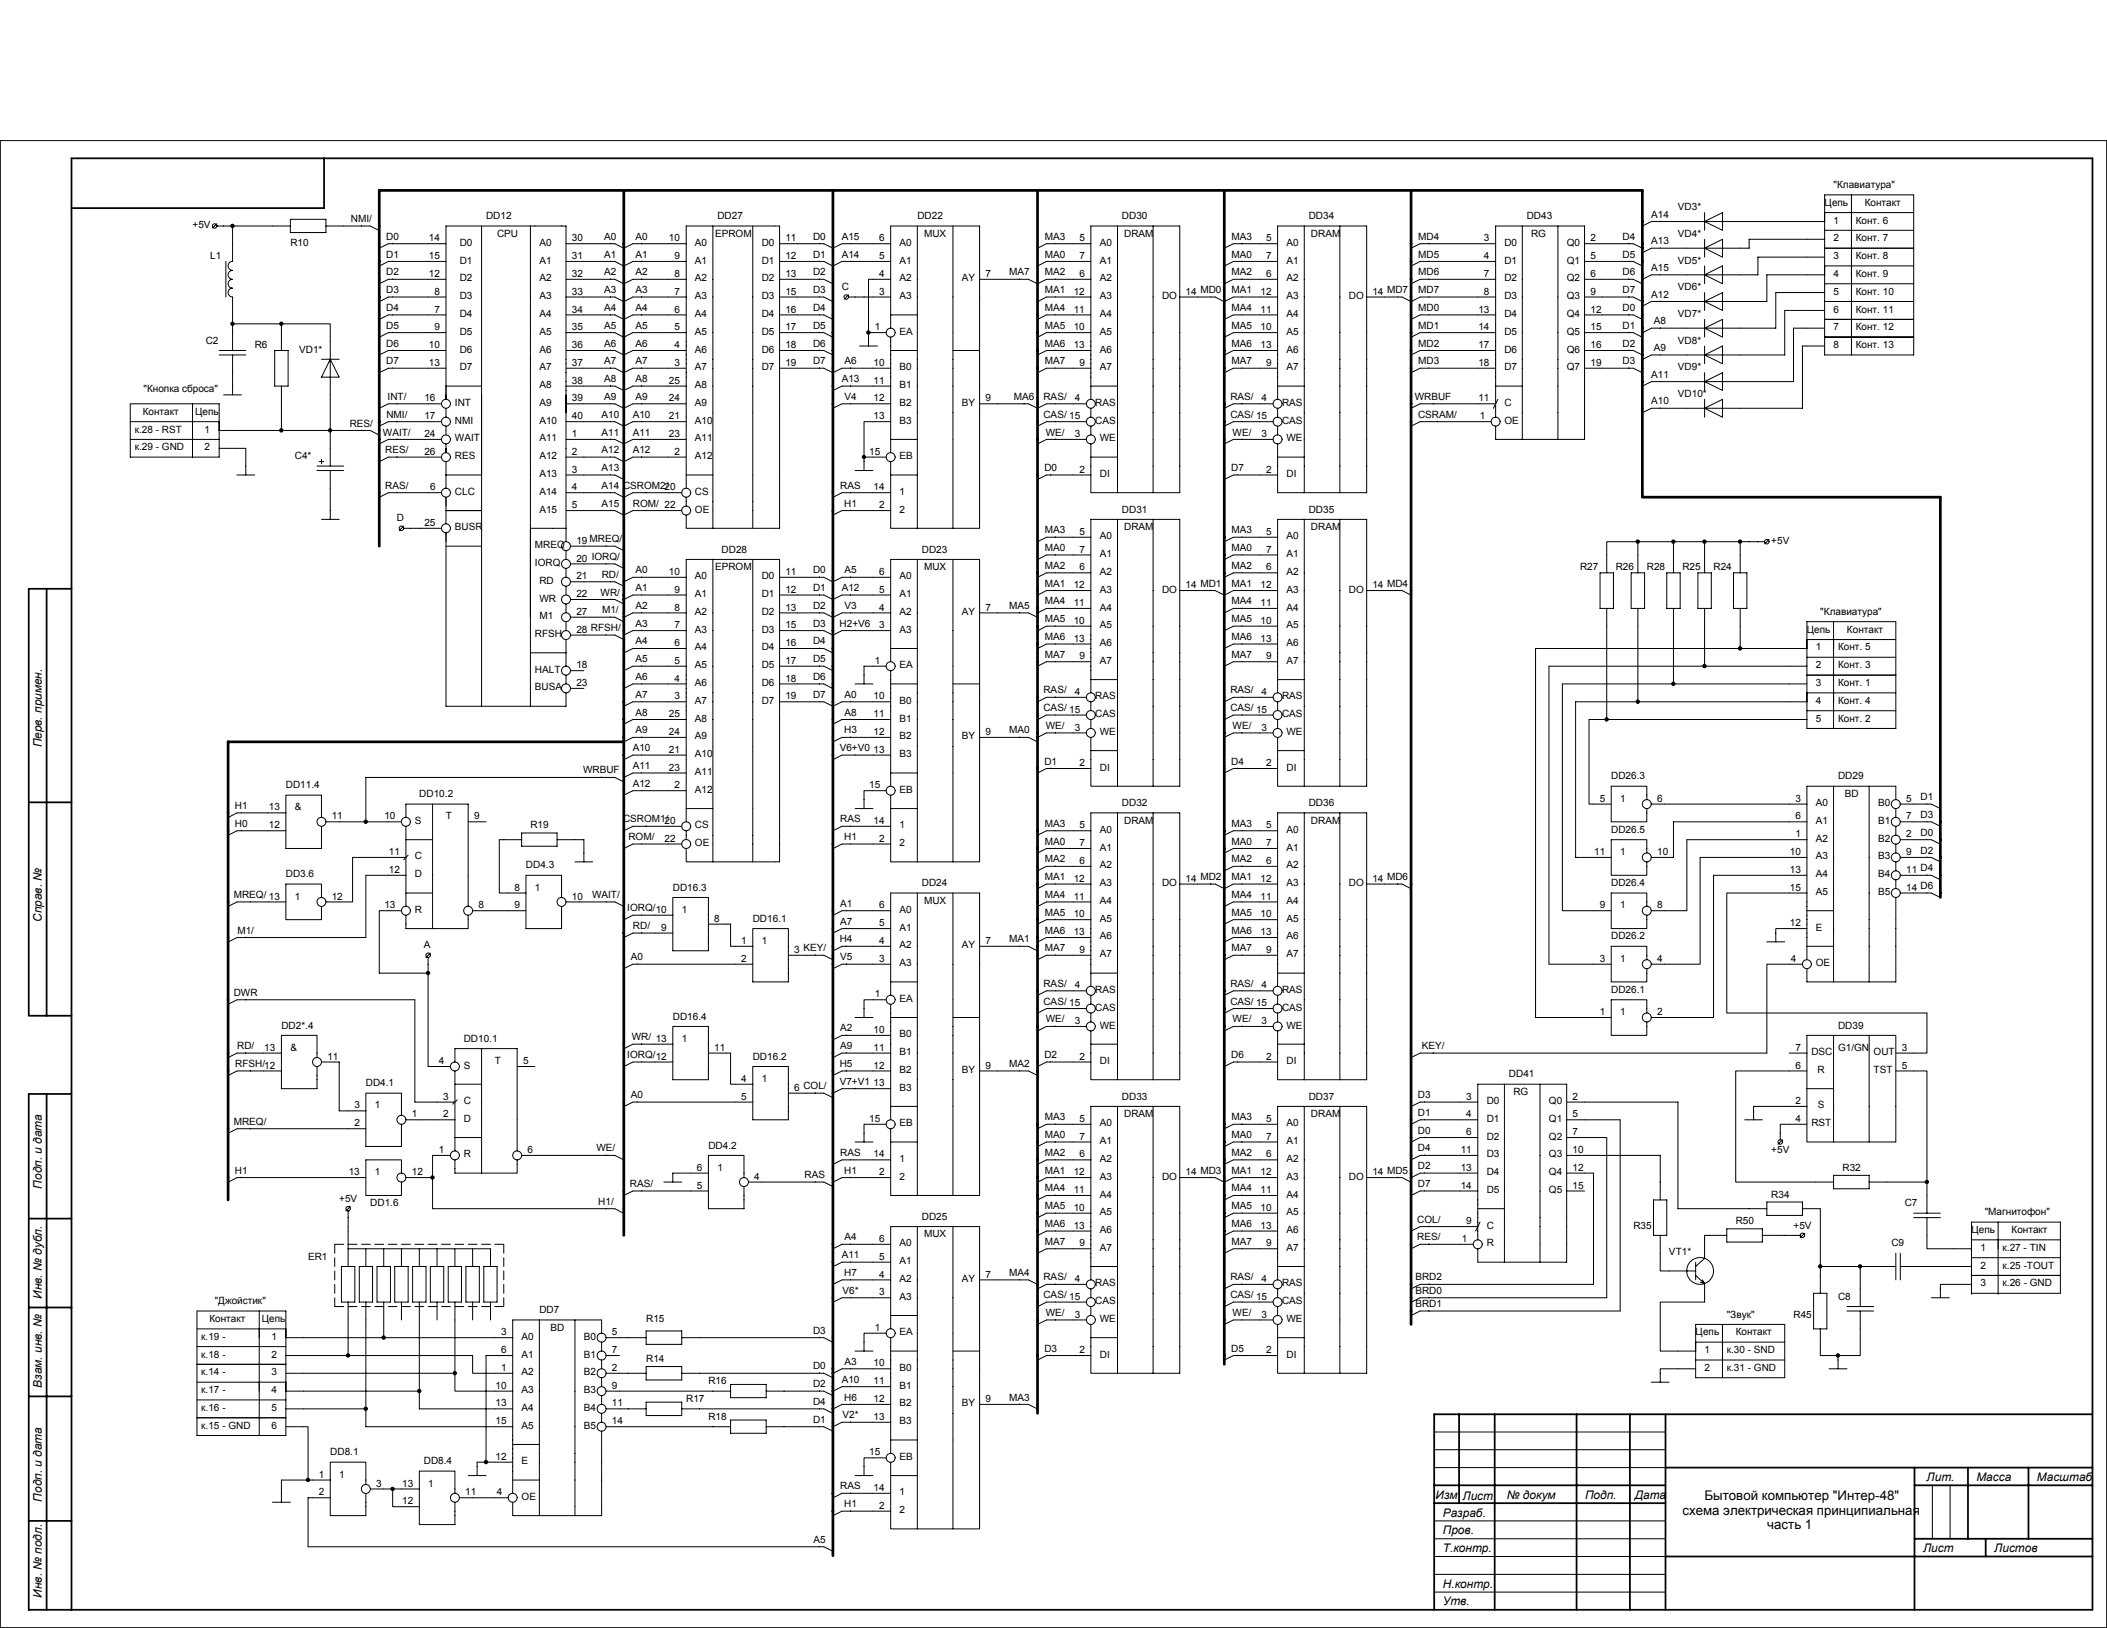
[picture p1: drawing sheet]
<svg xmlns="http://www.w3.org/2000/svg" width="279mm" height="216mm" viewBox="0 0 279 216" stroke-linecap="round" stroke-linejoin="round" font-family="sans-serif">
<defs><g id="words">
<g font-size="1.8">
<text x="223.1" y="200.9">схема электрическая принципиальная</text>
<text x="226" y="198.9">Бытовой компьютер &quot;Интер-48&quot;</text>
<text x="234.4" y="202.8">часть 1</text>
</g>
<g font-size="1.6">
<text x="5.6" y="99.1" transform="rotate(-90 5.6 99.1)">Перв. примен.</text>
<text x="5.6" y="122.2" transform="rotate(-90 5.6 122.2)">Справ. №</text>
<text x="5.6" y="157.6" transform="rotate(-90 5.6 157.6)">Подп. и дата</text>
<text x="5.6" y="172.3" transform="rotate(-90 5.6 172.3)">Инв. № дубл.</text>
<text x="5.6" y="184" transform="rotate(-90 5.6 184)">Взам. инв. №</text>
<text x="255.5" y="196.4">Лит.</text>
<text x="262.1" y="196.4">Масса</text>
<text x="270.1" y="196.4">Масштаб</text>
<text x="5.6" y="199.1" transform="rotate(-90 5.6 199.1)">Подп. и дата</text>
<text x="190.4" y="198.8">Изм</text>
<text x="191.3" y="201.1">Разраб.</text>
<text x="191.3" y="203.5">Пров.</text>
<text x="194" y="199">Лист</text>
<text x="199.8" y="198.8">№ докум</text>
<text x="210.2" y="198.8">Подп.</text>
<text x="216.8" y="198.8">Дата</text>
<text x="191.3" y="205.8">Т.контр.</text>
<text x="255" y="205.8">Лист</text>
<text x="264.5" y="205.8">Листов</text>
<text x="5.6" y="211.9" transform="rotate(-90 5.6 211.9)">Инв. № подл.</text>
<text x="191.3" y="210.6">Н.контр.</text>
<text x="191.3" y="212.9">Утв.</text>
</g>
<g font-size="1.3">
<text x="46.5" y="29.4">NMI/</text>
<text x="64.5" y="29.1">DD12</text>
<text x="95.1" y="29.1">DD27</text>
<text x="121.6" y="29.1">DD22</text>
<text x="148.8" y="29.1">DD30</text>
<text x="173.5" y="29.1">DD34</text>
<text x="202.5" y="29.1">DD43</text>
<text x="218.9" y="28.9">A14</text>
<text x="222.5" y="27.9">VD3*</text>
<text x="242" y="27.3">Цепь</text>
<text x="243.1" y="29.7">1</text>
<text x="243.1" y="24.9">&quot;Клавиатура&quot;</text>
<text x="246.1" y="29.7">Конт. 6</text>
<text x="247.3" y="27.3">Контакт</text>
<text x="25.5" y="30.2">+5V</text>
<text x="27.9" y="34.4">L1</text>
<text x="38.5" y="32.6">R10</text>
<text x="51.2" y="31.8">D0</text>
<text x="51.2" y="34.2">D1</text>
<text x="56.9" y="34.4">15</text>
<text x="56.9" y="32">14</text>
<text x="61" y="32.6">D0</text>
<text x="61" y="34.9">D1</text>
<text x="65.9" y="31.4">CPU</text>
<text x="71.5" y="32.6">A0</text>
<text x="71.5" y="34.9">A1</text>
<text x="75.8" y="32">30</text>
<text x="75.8" y="34.4">31</text>
<text x="80.1" y="31.8">A0</text>
<text x="80.1" y="34.2">A1</text>
<text x="84.3" y="34.2">A1</text>
<text x="84.3" y="31.8">A0</text>
<text x="88.7" y="32">10</text>
<text x="89.5" y="34.4">9</text>
<text x="92.2" y="32.6">A0</text>
<text x="92.2" y="34.9">A1</text>
<text x="94.8" y="31.4">EPROM</text>
<text x="101" y="32.6">D0</text>
<text x="101" y="34.9">D1</text>
<text x="104.1" y="32">11</text>
<text x="104.1" y="34.4">12</text>
<text x="107.8" y="31.8">D0</text>
<text x="107.8" y="34.2">D1</text>
<text x="111.6" y="31.8">A15</text>
<text x="111.6" y="34.2">A14</text>
<text x="116.6" y="32">6</text>
<text x="116.6" y="34.4">5</text>
<text x="119.3" y="34.9">A1</text>
<text x="119.3" y="32.6">A0</text>
<text x="122.5" y="31.4">MUX</text>
<text x="138.6" y="31.8">MA3</text>
<text x="138.6" y="34.2">MA0</text>
<text x="143.1" y="34.4">7</text>
<text x="143.1" y="32">5</text>
<text x="145.8" y="32.6">A0</text>
<text x="145.8" y="34.9">A1</text>
<text x="149.1" y="31.4">DRAM</text>
<text x="163.3" y="31.8">MA3</text>
<text x="163.3" y="34.2">MA0</text>
<text x="167.9" y="34.4">7</text>
<text x="167.9" y="32">5</text>
<text x="170.6" y="32.6">A0</text>
<text x="170.6" y="34.9">A1</text>
<text x="173.8" y="31.4">DRAM</text>
<text x="188.1" y="34.2">MD5</text>
<text x="188.1" y="31.8">MD4</text>
<text x="196.8" y="34.4">4</text>
<text x="196.8" y="32">3</text>
<text x="199.5" y="32.6">D0</text>
<text x="199.5" y="34.9">D1</text>
<text x="203" y="31.4">RG</text>
<text x="207.8" y="32.6">Q0</text>
<text x="207.8" y="34.9">Q1</text>
<text x="210.9" y="32">2</text>
<text x="210.9" y="34.4">5</text>
<text x="215.2" y="34.2">D5</text>
<text x="215.2" y="31.8">D4</text>
<text x="218.9" y="32.4">A13</text>
<text x="218.9" y="35.9">A15</text>
<text x="222.5" y="31.4">VD4*</text>
<text x="222.5" y="34.9">VD5*</text>
<text x="243.1" y="32">2</text>
<text x="243.1" y="34.4">3</text>
<text x="246.1" y="34.4">Конт. 8</text>
<text x="246.1" y="32">Конт. 7</text>
<text x="51.2" y="38.9">D3</text>
<text x="51.2" y="41.2">D4</text>
<text x="51.2" y="36.5">D2</text>
<text x="56.9" y="36.7">12</text>
<text x="57.6" y="39.1">8</text>
<text x="57.6" y="41.4">7</text>
<text x="61" y="37.3">D2</text>
<text x="61" y="39.7">D3</text>
<text x="71.5" y="37.3">A2</text>
<text x="71.5" y="39.7">A3</text>
<text x="75.8" y="36.7">32</text>
<text x="75.8" y="39.1">33</text>
<text x="75.8" y="41.4">34</text>
<text x="80.1" y="36.5">A2</text>
<text x="80.1" y="38.9">A3</text>
<text x="80.1" y="41.2">A4</text>
<text x="84.3" y="41.2">A4</text>
<text x="84.3" y="38.9">A3</text>
<text x="84.3" y="36.5">A2</text>
<text x="89.5" y="41.4">6</text>
<text x="89.5" y="39.1">7</text>
<text x="89.5" y="36.7">8</text>
<text x="92.2" y="37.3">A2</text>
<text x="92.2" y="39.7">A3</text>
<text x="101" y="39.7">D3</text>
<text x="101" y="37.3">D2</text>
<text x="104.1" y="36.7">13</text>
<text x="104.1" y="39.1">15</text>
<text x="104.1" y="41.4">16</text>
<text x="107.8" y="36.5">D2</text>
<text x="107.8" y="38.9">D3</text>
<text x="107.8" y="41.2">D4</text>
<text x="111.6" y="38.5">C</text>
<text x="116.6" y="39.1">3</text>
<text x="116.6" y="36.7">4</text>
<text x="119.3" y="37.3">A2</text>
<text x="119.3" y="39.7">A3</text>
<text x="127.6" y="37.3">AY</text>
<text x="130.7" y="36.7">7</text>
<text x="133.8" y="36.5">MA7</text>
<text x="138.6" y="41.2">MA4</text>
<text x="138.6" y="36.5">MA2</text>
<text x="138.6" y="38.9">MA1</text>
<text x="142.4" y="41.4">11</text>
<text x="142.4" y="39.1">12</text>
<text x="143.1" y="36.7">6</text>
<text x="145.8" y="37.3">A2</text>
<text x="145.8" y="39.7">A3</text>
<text x="154.1" y="39.7">DO</text>
<text x="157.2" y="39.1">14 MD0</text>
<text x="163.3" y="38.9">MA1</text>
<text x="163.3" y="41.2">MA4</text>
<text x="163.3" y="36.5">MA2</text>
<text x="167.2" y="41.4">11</text>
<text x="167.2" y="39.1">12</text>
<text x="167.9" y="36.7">6</text>
<text x="170.6" y="37.3">A2</text>
<text x="170.6" y="39.7">A3</text>
<text x="178.9" y="39.7">DO</text>
<text x="182" y="39.1">14 MD7</text>
<text x="188.1" y="36.5">MD6</text>
<text x="188.1" y="38.9">MD7</text>
<text x="188.1" y="41.2">MD0</text>
<text x="196" y="41.4">13</text>
<text x="196.8" y="39.1">8</text>
<text x="196.8" y="36.7">7</text>
<text x="199.5" y="37.3">D2</text>
<text x="199.5" y="39.7">D3</text>
<text x="207.8" y="37.3">Q2</text>
<text x="207.8" y="39.7">Q3</text>
<text x="210.9" y="36.7">6</text>
<text x="210.9" y="39.1">9</text>
<text x="210.9" y="41.4">12</text>
<text x="215.2" y="41.2">D0</text>
<text x="215.2" y="38.9">D7</text>
<text x="215.2" y="36.5">D6</text>
<text x="218.9" y="39.5">A12</text>
<text x="222.5" y="38.5">VD6*</text>
<text x="243.1" y="36.7">4</text>
<text x="243.1" y="39.1">5</text>
<text x="243.1" y="41.4">6</text>
<text x="246.1" y="41.4">Конт. 11</text>
<text x="246.1" y="39.1">Конт. 10</text>
<text x="246.1" y="36.7">Конт. 9</text>
<text x="27.3" y="45.6">C2</text>
<text x="33.8" y="46.2">R6</text>
<text x="39.7" y="46.8">VD1*</text>
<text x="51.2" y="43.6">D5</text>
<text x="51.2" y="46">D6</text>
<text x="56.9" y="46.2">10</text>
<text x="57.6" y="43.8">9</text>
<text x="61" y="42">D4</text>
<text x="61" y="44.4">D5</text>
<text x="61" y="46.8">D6</text>
<text x="71.5" y="42">A4</text>
<text x="71.5" y="44.4">A5</text>
<text x="71.5" y="46.8">A6</text>
<text x="75.8" y="43.8">35</text>
<text x="75.8" y="46.2">36</text>
<text x="80.1" y="43.6">A5</text>
<text x="80.1" y="46">A6</text>
<text x="84.3" y="46">A6</text>
<text x="84.3" y="43.6">A5</text>
<text x="89.5" y="46.2">4</text>
<text x="89.5" y="43.8">5</text>
<text x="92.2" y="42">A4</text>
<text x="92.2" y="44.4">A5</text>
<text x="92.2" y="46.8">A6</text>
<text x="101" y="42">D4</text>
<text x="101" y="44.4">D5</text>
<text x="101" y="46.8">D6</text>
<text x="104.1" y="43.8">17</text>
<text x="104.1" y="46.2">18</text>
<text x="107.8" y="46">D6</text>
<text x="107.8" y="43.6">D5</text>
<text x="116" y="43.8">1</text>
<text x="119.3" y="44.4">EA</text>
<text x="138.6" y="43.6">MA5</text>
<text x="138.6" y="46">MA6</text>
<text x="142.4" y="46.2">13</text>
<text x="142.4" y="43.8">10</text>
<text x="145.8" y="42">A4</text>
<text x="145.8" y="44.4">A5</text>
<text x="145.8" y="46.8">A6</text>
<text x="163.3" y="46">MA6</text>
<text x="163.3" y="43.6">MA5</text>
<text x="167.2" y="46.2">13</text>
<text x="167.2" y="43.8">10</text>
<text x="170.6" y="42">A4</text>
<text x="170.6" y="44.4">A5</text>
<text x="170.6" y="46.8">A6</text>
<text x="188.1" y="43.6">MD1</text>
<text x="188.1" y="46">MD2</text>
<text x="196" y="46.2">17</text>
<text x="196" y="43.8">14</text>
<text x="199.5" y="42">D4</text>
<text x="199.5" y="44.4">D5</text>
<text x="199.5" y="46.8">D6</text>
<text x="207.8" y="42">Q4</text>
<text x="207.8" y="44.4">Q5</text>
<text x="207.8" y="46.8">Q6</text>
<text x="210.9" y="46.2">16</text>
<text x="210.9" y="43.8">15</text>
<text x="215.2" y="46">D2</text>
<text x="215.2" y="43.6">D1</text>
<text x="219.3" y="43">A8</text>
<text x="219.3" y="46.5">A9</text>
<text x="222.5" y="45.6">VD8*</text>
<text x="222.5" y="42">VD7*</text>
<text x="243.1" y="43.8">7</text>
<text x="243.1" y="46.2">8</text>
<text x="246.1" y="46.2">Конт. 13</text>
<text x="246.1" y="43.8">Конт. 12</text>
<text x="19" y="52">&quot;Кнопка сброса&quot;</text>
<text x="51.2" y="48.3">D7</text>
<text x="51.4" y="53">INT/</text>
<text x="56.3" y="53.2">16</text>
<text x="56.9" y="48.5">13</text>
<text x="60.3" y="53.8">INT</text>
<text x="61" y="49.1">D7</text>
<text x="71.5" y="49.1">A7</text>
<text x="71.5" y="51.5">A8</text>
<text x="71.5" y="53.8">A9</text>
<text x="75.8" y="48.5">37</text>
<text x="75.8" y="50.9">38</text>
<text x="75.8" y="53.2">39</text>
<text x="80.1" y="48.3">A7</text>
<text x="80.1" y="50.7">A8</text>
<text x="80.1" y="53">A9</text>
<text x="84.3" y="53">A9</text>
<text x="84.3" y="50.7">A8</text>
<text x="84.3" y="48.3">A7</text>
<text x="88.7" y="53.2">24</text>
<text x="88.7" y="50.9">25</text>
<text x="89.5" y="48.5">3</text>
<text x="92.2" y="49.1">A7</text>
<text x="92.2" y="51.5">A8</text>
<text x="92.2" y="53.8">A9</text>
<text x="101" y="49.1">D7</text>
<text x="104.1" y="48.5">19</text>
<text x="107.8" y="48.3">D7</text>
<text x="111.6" y="50.7">A13</text>
<text x="112" y="53">V4</text>
<text x="112" y="48.3">A6</text>
<text x="115.8" y="48.5">10</text>
<text x="115.8" y="50.9">11</text>
<text x="115.8" y="53.2">12</text>
<text x="119.3" y="49.1">B0</text>
<text x="119.3" y="51.5">B1</text>
<text x="119.3" y="53.8">B2</text>
<text x="127.6" y="53.8">BY</text>
<text x="130.7" y="53.2">9</text>
<text x="134.4" y="53">MA6</text>
<text x="138.4" y="53">RAS/</text>
<text x="138.6" y="48.3">MA7</text>
<text x="142.5" y="53.2">4</text>
<text x="143.1" y="48.5">9</text>
<text x="145.2" y="53.8">RAS</text>
<text x="145.8" y="49.1">A7</text>
<text x="163.2" y="53">RAS/</text>
<text x="163.3" y="48.3">MA7</text>
<text x="167.3" y="53.2">4</text>
<text x="167.9" y="48.5">9</text>
<text x="170" y="53.8">RAS</text>
<text x="170.6" y="49.1">A7</text>
<text x="187.6" y="53">WRBUF</text>
<text x="188.1" y="48.3">MD3</text>
<text x="196" y="53.2">11</text>
<text x="196" y="48.5">18</text>
<text x="199.5" y="49.1">D7</text>
<text x="199.5" y="53.8">C</text>
<text x="207.8" y="49.1">Q7</text>
<text x="210.9" y="48.5">19</text>
<text x="215.2" y="48.3">D3</text>
<text x="218.9" y="50.1">A11</text>
<text x="218.9" y="53.6">A10</text>
<text x="222.5" y="49.1">VD9*</text>
<text x="222.5" y="52.6">VD10*</text>
<text x="17.9" y="57.4">к.28 - RST</text>
<text x="17.9" y="59.7">к.29 - GND</text>
<text x="18.9" y="55">Контакт</text>
<text x="25.9" y="55">Цепь</text>
<text x="27.1" y="57.4">1</text>
<text x="27.1" y="59.7">2</text>
<text x="46.4" y="56.6">RES/</text>
<text x="50.8" y="57.8">WAIT/</text>
<text x="51.2" y="55.4">NMI/</text>
<text x="56.3" y="58">24</text>
<text x="56.3" y="55.6">17</text>
<text x="60.3" y="58.5">WAIT</text>
<text x="60.3" y="56.2">NMI</text>
<text x="71.5" y="58.5">A11</text>
<text x="71.5" y="56.2">A10</text>
<text x="75.8" y="58">1</text>
<text x="75.8" y="55.6">40</text>
<text x="79.8" y="55.4">A10</text>
<text x="79.8" y="57.8">A11</text>
<text x="83.9" y="55.4">A10</text>
<text x="83.9" y="57.8">A11</text>
<text x="88.7" y="58">23</text>
<text x="88.7" y="55.6">21</text>
<text x="92.2" y="58.5">A11</text>
<text x="92.2" y="56.2">A10</text>
<text x="115.8" y="55.6">13</text>
<text x="119.3" y="56.2">B3</text>
<text x="138.4" y="55.4">CAS/ 15</text>
<text x="138.7" y="57.8">WE/</text>
<text x="142.5" y="58">3</text>
<text x="145.2" y="56.2">CAS</text>
<text x="145.8" y="58.5">WE</text>
<text x="163.2" y="55.4">CAS/ 15</text>
<text x="163.4" y="57.8">WE/</text>
<text x="167.3" y="58">3</text>
<text x="170" y="56.2">CAS</text>
<text x="170.6" y="58.5">WE</text>
<text x="188" y="55.4">CSRAM/</text>
<text x="196.2" y="55.6">1</text>
<text x="199.5" y="56.2">OE</text>
<text x="39.1" y="60.9">C4*</text>
<text x="51.1" y="60.1">RES/</text>
<text x="51.1" y="64.8">RAS/</text>
<text x="56.3" y="60.3">26</text>
<text x="57" y="65">6</text>
<text x="60.3" y="60.9">RES</text>
<text x="60.3" y="65.6">CLC</text>
<text x="71.5" y="65.6">A14</text>
<text x="71.5" y="63.3">A13</text>
<text x="71.5" y="60.9">A12</text>
<text x="75.8" y="60.3">2</text>
<text x="75.8" y="62.7">3</text>
<text x="75.8" y="65">4</text>
<text x="79.8" y="60.1">A12</text>
<text x="79.8" y="62.5">A13</text>
<text x="79.8" y="64.8">A14 CSROM2/20</text>
<text x="83.9" y="60.1">A12</text>
<text x="89.5" y="60.3">2</text>
<text x="92.2" y="65.6">CS</text>
<text x="92.2" y="60.9">A12</text>
<text x="111.4" y="64.8">RAS</text>
<text x="115.3" y="60.3">15</text>
<text x="115.8" y="65">14</text>
<text x="119.3" y="60.9">EB</text>
<text x="119.3" y="65.6">1</text>
<text x="138.5" y="62.5">D0</text>
<text x="143.1" y="62.7">2</text>
<text x="145.8" y="63.3">DI</text>
<text x="163.3" y="62.5">D7</text>
<text x="167.9" y="62.7">2</text>
<text x="170.6" y="63.3">DI</text>
<text x="52.6" y="69.2">D</text>
<text x="56.3" y="69.7">25</text>
<text x="60.3" y="70.3">BUSR</text>
<text x="71.5" y="68">A15</text>
<text x="75.8" y="67.4">5</text>
<text x="79.8" y="67.2">A15</text>
<text x="83.9" y="67.2">ROM/ 22</text>
<text x="92.2" y="68">OE</text>
<text x="112" y="67.2">H1</text>
<text x="116.6" y="67.4">2</text>
<text x="119.3" y="68">2</text>
<text x="138.6" y="70.7">MA3</text>
<text x="143.1" y="70.9">5</text>
<text x="145.8" y="71.5">A0</text>
<text x="148.8" y="68">DD31</text>
<text x="149.1" y="70.3">DRAM</text>
<text x="163.3" y="70.7">MA3</text>
<text x="167.9" y="70.9">5</text>
<text x="170.6" y="71.5">A0</text>
<text x="173.5" y="68">DD35</text>
<text x="173.8" y="70.3">DRAM</text>
<text x="70.9" y="72.7">MREQ</text>
<text x="70.9" y="75.1">IORQ</text>
<text x="71.5" y="77.4">RD</text>
<text x="76.4" y="72.1">19 MREQ/</text>
<text x="76.4" y="74.5">20 IORQ/</text>
<text x="76.4" y="76.8">21</text>
<text x="79.8" y="76.6">RD/</text>
<text x="84.3" y="76">A0</text>
<text x="88.7" y="76.2">10</text>
<text x="92.2" y="76.8">A0</text>
<text x="94.8" y="75.6">EPROM</text>
<text x="95.7" y="73.3">DD28</text>
<text x="101" y="76.8">D0</text>
<text x="104.1" y="76.2">11</text>
<text x="107.8" y="76">D0</text>
<text x="112" y="76">A5</text>
<text x="116.6" y="76.2">6</text>
<text x="119.3" y="76.8">A0</text>
<text x="122.2" y="73.3">DD23</text>
<text x="122.5" y="75.6">MUX</text>
<text x="138.6" y="73.1">MA0</text>
<text x="138.6" y="77.8">MA1</text>
<text x="138.6" y="75.4">MA2</text>
<text x="142.4" y="78">12</text>
<text x="143.1" y="75.6">6</text>
<text x="143.1" y="73.3">7</text>
<text x="145.8" y="73.9">A1</text>
<text x="145.8" y="76.2">A2</text>
<text x="157.2" y="78">14 MD1</text>
<text x="163.3" y="75.4">MA2</text>
<text x="163.3" y="73.1">MA0</text>
<text x="163.3" y="77.8">MA1</text>
<text x="167.2" y="78">12</text>
<text x="167.9" y="75.6">6</text>
<text x="167.9" y="73.3">7</text>
<text x="170.6" y="73.9">A1</text>
<text x="170.6" y="76.2">A2</text>
<text x="182" y="78">14 MD4</text>
<text x="209.5" y="75.6">R27</text>
<text x="214.2" y="75.6">R26</text>
<text x="218.4" y="75.6">R28</text>
<text x="223.1" y="75.6">R25</text>
<text x="227.2" y="75.6">R24</text>
<text x="234.9" y="72.1">+5V</text>
<text x="71.5" y="79.8">WR</text>
<text x="71.5" y="82.1">M1</text>
<text x="76.4" y="79.2">22</text>
<text x="76.4" y="81.5">27</text>
<text x="76.4" y="83.9">28 RFSH/</text>
<text x="79.7" y="79">WR/</text>
<text x="79.8" y="81.3">M1/</text>
<text x="84.3" y="78.4">A1</text>
<text x="84.3" y="80.8">A2</text>
<text x="84.3" y="83.1">A3</text>
<text x="89.5" y="83.3">7</text>
<text x="89.5" y="81">8</text>
<text x="89.5" y="78.6">9</text>
<text x="92.2" y="79.2">A1</text>
<text x="92.2" y="81.5">A2</text>
<text x="92.2" y="83.9">A3</text>
<text x="101" y="83.9">D3</text>
<text x="101" y="81.5">D2</text>
<text x="101" y="79.2">D1</text>
<text x="104.1" y="78.6">12</text>
<text x="104.1" y="81">13</text>
<text x="104.1" y="83.3">15</text>
<text x="107.8" y="83.1">D3</text>
<text x="107.8" y="80.8">D2</text>
<text x="107.8" y="78.4">D1</text>
<text x="111.3" y="83.1">H2+V6</text>
<text x="111.6" y="78.4">A12</text>
<text x="112" y="80.8">V3</text>
<text x="116.6" y="78.6">5</text>
<text x="116.6" y="83.3">3</text>
<text x="116.6" y="81">4</text>
<text x="119.3" y="79.2">A1</text>
<text x="119.3" y="81.5">A2</text>
<text x="119.3" y="83.9">A3</text>
<text x="127.6" y="81.5">AY</text>
<text x="130.7" y="81">7</text>
<text x="133.8" y="80.8">MA5</text>
<text x="138.6" y="82.5">MA5</text>
<text x="138.6" y="80.2">MA4</text>
<text x="142.4" y="82.7">10</text>
<text x="142.4" y="80.4">11</text>
<text x="145.8" y="78.6">A3</text>
<text x="145.8" y="81">A4</text>
<text x="145.8" y="83.3">A5</text>
<text x="154.1" y="78.6">DO</text>
<text x="163.3" y="82.5">MA5</text>
<text x="163.3" y="80.2">MA4</text>
<text x="167.2" y="82.7">10</text>
<text x="167.2" y="80.4">11</text>
<text x="170.6" y="78.6">A3</text>
<text x="170.6" y="81">A4</text>
<text x="170.6" y="83.3">A5</text>
<text x="178.9" y="78.6">DO</text>
<text x="239.6" y="83.9">Цепь</text>
<text x="241.4" y="81.5">&quot;Клавиатура&quot;</text>
<text x="244.9" y="83.9">Контакт</text>
<text x="70.9" y="84.5">RFSH</text>
<text x="70.9" y="89.2">HALT</text>
<text x="76.4" y="88.6">18</text>
<text x="84.3" y="85.5">A4</text>
<text x="84.3" y="87.8">A5</text>
<text x="89.5" y="88">5</text>
<text x="89.5" y="85.7">6</text>
<text x="92.2" y="86.3">A4</text>
<text x="92.2" y="88.6">A5</text>
<text x="101" y="86.3">D4</text>
<text x="101" y="88.6">D5</text>
<text x="104.1" y="85.7">16</text>
<text x="104.1" y="88">17</text>
<text x="107.8" y="87.8">D5</text>
<text x="107.8" y="85.5">D4</text>
<text x="116" y="88">1</text>
<text x="119.3" y="88.6">EA</text>
<text x="138.6" y="87.2">MA7</text>
<text x="138.6" y="84.9">MA6</text>
<text x="142.4" y="85.1">13</text>
<text x="143.1" y="87.4">9</text>
<text x="145.8" y="85.7">A6</text>
<text x="145.8" y="88">A7</text>
<text x="163.3" y="87.2">MA7</text>
<text x="163.3" y="84.9">MA6</text>
<text x="167.2" y="85.1">13</text>
<text x="167.9" y="87.4">9</text>
<text x="170.6" y="85.7">A6</text>
<text x="170.6" y="88">A7</text>
<text x="240.8" y="86.3">1</text>
<text x="240.8" y="88.6">2</text>
<text x="243.7" y="88.6">Конт. 3</text>
<text x="243.7" y="86.3">Конт. 5</text>
<text x="70.9" y="91.6">BUSA</text>
<text x="76.4" y="91">23</text>
<text x="84.3" y="92.5">A7</text>
<text x="84.3" y="94.9">A8</text>
<text x="84.3" y="90.2">A6</text>
<text x="88.7" y="95.1">25</text>
<text x="89.5" y="92.8">3</text>
<text x="89.5" y="90.4">4</text>
<text x="92.2" y="91">A6</text>
<text x="92.2" y="93.3">A7</text>
<text x="92.2" y="95.7">A8</text>
<text x="101" y="91">D6</text>
<text x="101" y="93.3">D7</text>
<text x="104.1" y="90.4">18</text>
<text x="104.1" y="92.8">19</text>
<text x="107.8" y="90.2">D6</text>
<text x="107.8" y="92.5">D7</text>
<text x="112" y="92.5">A0</text>
<text x="112" y="94.9">A8</text>
<text x="115.8" y="92.8">10</text>
<text x="115.8" y="95.1">11</text>
<text x="119.3" y="93.3">B0</text>
<text x="119.3" y="95.7">B1</text>
<text x="138.4" y="94.3">CAS/ 15</text>
<text x="138.4" y="92">RAS/</text>
<text x="142.5" y="92.2">4</text>
<text x="145.2" y="92.8">RAS</text>
<text x="145.2" y="95.1">CAS</text>
<text x="163.2" y="92">RAS/</text>
<text x="163.2" y="94.3">CAS/ 15</text>
<text x="167.3" y="92.2">4</text>
<text x="170" y="92.8">RAS</text>
<text x="170" y="95.1">CAS</text>
<text x="240.8" y="91">3</text>
<text x="240.8" y="93.3">4</text>
<text x="240.8" y="95.7">5</text>
<text x="243.7" y="95.7">Конт. 2</text>
<text x="243.7" y="93.3">Конт. 4</text>
<text x="243.7" y="91">Конт. 1</text>
<text x="83.9" y="99.6">A10</text>
<text x="83.9" y="102">A11</text>
<text x="84.3" y="97.3">A9</text>
<text x="88.7" y="97.5">24</text>
<text x="88.7" y="99.8">21</text>
<text x="92.2" y="98.1">A9</text>
<text x="92.2" y="100.4">A10</text>
<text x="111.4" y="99.6">V6+V0</text>
<text x="112" y="97.3">H3</text>
<text x="115.8" y="97.5">12</text>
<text x="115.8" y="99.8">13</text>
<text x="119.3" y="98.1">B2</text>
<text x="119.3" y="100.4">B3</text>
<text x="127.6" y="98.1">BY</text>
<text x="130.7" y="97.5">9</text>
<text x="133.8" y="97.3">MA0</text>
<text x="138.5" y="101.4">D1</text>
<text x="138.7" y="96.7">WE/</text>
<text x="142.5" y="96.9">3</text>
<text x="143.1" y="101.6">2</text>
<text x="145.8" y="97.5">WE</text>
<text x="163.3" y="101.4">D4</text>
<text x="163.4" y="96.7">WE/</text>
<text x="167.3" y="96.9">3</text>
<text x="167.9" y="101.6">2</text>
<text x="170.6" y="97.5">WE</text>
<text x="31.2" y="107.3">H1</text>
<text x="35.6" y="107.5">13</text>
<text x="37.9" y="104.5">DD11.4</text>
<text x="39.1" y="107.5">&amp;</text>
<text x="55.6" y="105.7">DD10.2</text>
<text x="77.3" y="102.6">WRBUF</text>
<text x="83.9" y="104.4">A12</text>
<text x="88.7" y="102.2">23</text>
<text x="89.5" y="104.5">2</text>
<text x="92.2" y="102.8">A11</text>
<text x="92.2" y="105.1">A12</text>
<text x="115.3" y="104.5">15</text>
<text x="119.3" y="105.1">EB</text>
<text x="145.8" y="102.2">DI</text>
<text x="148.8" y="106.9">DD32</text>
<text x="170.6" y="102.2">DI</text>
<text x="173.5" y="106.9">DD36</text>
<text x="212.1" y="106.3">5</text>
<text x="213.7" y="103.4">DD26.3</text>
<text x="214.8" y="106.3">1</text>
<text x="219.8" y="106.3">6</text>
<text x="238.1" y="106.3">3</text>
<text x="240.8" y="106.9">A0</text>
<text x="243.7" y="103.4">DD29</text>
<text x="244.6" y="105.7">BD</text>
<text x="249" y="106.9">B0</text>
<text x="252.8" y="106.3">5</text>
<text x="254.7" y="106.1">D1</text>
<text x="31.2" y="109.6">H0</text>
<text x="35.6" y="109.9">12</text>
<text x="44" y="108.7">11</text>
<text x="51" y="108.7">10</text>
<text x="51.6" y="113.4">11</text>
<text x="55" y="109.3">S</text>
<text x="55" y="114">C</text>
<text x="59.1" y="108.7">T</text>
<text x="62.9" y="108.7">9</text>
<text x="70.3" y="109.9">R19</text>
<text x="82.6" y="109.1">CSROM1/20</text>
<text x="83.3" y="111.4">ROM/</text>
<text x="88.1" y="111.6">22</text>
<text x="92.2" y="109.9">CS</text>
<text x="92.2" y="112.2">OE</text>
<text x="111.4" y="109.1">RAS</text>
<text x="112" y="111.4">H1</text>
<text x="115.8" y="109.3">14</text>
<text x="116.6" y="111.6">2</text>
<text x="119.3" y="109.9">1</text>
<text x="119.3" y="112.2">2</text>
<text x="138.6" y="109.6">MA3</text>
<text x="138.6" y="112">MA0</text>
<text x="143.1" y="112.2">7</text>
<text x="143.1" y="109.9">5</text>
<text x="145.8" y="110.4">A0</text>
<text x="145.8" y="112.8">A1</text>
<text x="149.1" y="109.3">DRAM</text>
<text x="163.3" y="112">MA0</text>
<text x="163.3" y="109.6">MA3</text>
<text x="167.9" y="112.2">7</text>
<text x="167.9" y="109.9">5</text>
<text x="170.6" y="110.4">A0</text>
<text x="170.6" y="112.8">A1</text>
<text x="173.8" y="109.3">DRAM</text>
<text x="211.4" y="113.4">11</text>
<text x="213.7" y="110.4">DD26.5</text>
<text x="214.8" y="113.4">1</text>
<text x="219.8" y="113.4">10</text>
<text x="237.3" y="113.4">10</text>
<text x="238.1" y="108.7">6</text>
<text x="238.1" y="111">1</text>
<text x="240.8" y="109.3">A1</text>
<text x="240.8" y="111.6">A2</text>
<text x="240.8" y="114">A3</text>
<text x="249" y="109.3">B1</text>
<text x="249" y="111.6">B2</text>
<text x="249" y="114">B3</text>
<text x="252.8" y="108.7">7</text>
<text x="252.8" y="111">2</text>
<text x="252.8" y="113.4">9</text>
<text x="254.7" y="110.8">D0</text>
<text x="254.7" y="108.5">D3</text>
<text x="254.7" y="113.2">D2</text>
<text x="31" y="119.1">MREQ/ 13</text>
<text x="37.9" y="116.3">DD3.6</text>
<text x="39.1" y="119.3">1</text>
<text x="44" y="119.3">12</text>
<text x="51.6" y="115.8">12</text>
<text x="55" y="116.3">D</text>
<text x="68.2" y="118.1">8</text>
<text x="69.7" y="115.2">DD4.3</text>
<text x="70.9" y="118.1">1</text>
<text x="75.8" y="119.3">10</text>
<text x="78.5" y="119.1">WAIT/</text>
<text x="89.2" y="118.1">DD16.3</text>
<text x="122.2" y="117.5">DD24</text>
<text x="122.5" y="119.9">MUX</text>
<text x="138.6" y="119.1">MA4</text>
<text x="138.6" y="116.7">MA1</text>
<text x="138.6" y="114.4">MA2</text>
<text x="142.4" y="119.3">11</text>
<text x="142.4" y="116.9">12</text>
<text x="143.1" y="114.6">6</text>
<text x="145.8" y="115.2">A2</text>
<text x="145.8" y="117.5">A3</text>
<text x="145.8" y="119.9">A4</text>
<text x="154.1" y="117.5">DO</text>
<text x="157.2" y="116.9">14 MD2</text>
<text x="163.3" y="114.4">MA2</text>
<text x="163.3" y="119.1">MA4</text>
<text x="163.3" y="116.7">MA1</text>
<text x="167.2" y="119.3">11</text>
<text x="167.2" y="116.9">12</text>
<text x="167.9" y="114.6">6</text>
<text x="170.6" y="115.2">A2</text>
<text x="170.6" y="117.5">A3</text>
<text x="170.6" y="119.9">A4</text>
<text x="178.9" y="117.5">DO</text>
<text x="182" y="116.9">14 MD6</text>
<text x="213.7" y="117.5">DD26.4</text>
<text x="237.3" y="115.8">13</text>
<text x="237.3" y="118.1">15</text>
<text x="240.8" y="116.3">A4</text>
<text x="240.8" y="118.7">A5</text>
<text x="249" y="116.3">B4</text>
<text x="249" y="118.7">B5</text>
<text x="252.8" y="115.8">11 D4</text>
<text x="252.8" y="118.1">14 D6</text>
<text x="31.5" y="123.8">M1/</text>
<text x="51" y="120.5">13</text>
<text x="55" y="121.1">R</text>
<text x="56.2" y="125.8">A</text>
<text x="63.5" y="120.5">8</text>
<text x="68.2" y="120.5">9</text>
<text x="83.2" y="120.9">IORQ/10</text>
<text x="83.9" y="123.2">RD/</text>
<text x="87.7" y="123.4">9</text>
<text x="90.4" y="121.1">1</text>
<text x="94.7" y="122.2">8</text>
<text x="98.3" y="125.2">1</text>
<text x="99.8" y="122.2">DD16.1</text>
<text x="101" y="125.2">1</text>
<text x="111.4" y="125">H4</text>
<text x="111.4" y="122.6">A7</text>
<text x="111.4" y="120.3">A1</text>
<text x="116.6" y="120.5">6</text>
<text x="116.6" y="122.8">5</text>
<text x="116.6" y="125.2">4</text>
<text x="119.3" y="123.4">A1</text>
<text x="119.3" y="125.8">A2</text>
<text x="119.3" y="121.1">A0</text>
<text x="127.6" y="125.8">AY</text>
<text x="130.7" y="125.2">7</text>
<text x="133.8" y="125">MA1</text>
<text x="138.6" y="123.8">MA6</text>
<text x="138.6" y="121.5">MA5</text>
<text x="142.4" y="124">13</text>
<text x="142.4" y="121.6">10</text>
<text x="145.8" y="122.2">A5</text>
<text x="145.8" y="124.6">A6</text>
<text x="163.3" y="123.8">MA6</text>
<text x="163.3" y="121.5">MA5</text>
<text x="167.2" y="124">13</text>
<text x="167.2" y="121.6">10</text>
<text x="170.6" y="122.2">A5</text>
<text x="170.6" y="124.6">A6</text>
<text x="212.1" y="120.5">9</text>
<text x="213.7" y="124.6">DD26.2</text>
<text x="214.8" y="120.5">1</text>
<text x="219.8" y="120.5">8</text>
<text x="237.3" y="122.8">12</text>
<text x="240.8" y="123.4">E</text>
<text x="83.7" y="127.3">A0</text>
<text x="98.3" y="127.6">2</text>
<text x="105.3" y="126.4">3 KEY/</text>
<text x="111.4" y="127.3">V5</text>
<text x="116.6" y="127.6">3</text>
<text x="119.3" y="128.1">A3</text>
<text x="138.4" y="130.9">RAS/</text>
<text x="138.6" y="126.2">MA7</text>
<text x="142.5" y="131.1">4</text>
<text x="143.1" y="126.4">9</text>
<text x="145.2" y="131.7">RAS</text>
<text x="145.8" y="127">A7</text>
<text x="163.2" y="130.9">RAS/</text>
<text x="163.3" y="126.2">MA7</text>
<text x="167.3" y="131.1">4</text>
<text x="167.9" y="126.4">9</text>
<text x="170" y="131.7">RAS</text>
<text x="170.6" y="127">A7</text>
<text x="212.1" y="127.6">3</text>
<text x="213.7" y="131.7">DD26.1</text>
<text x="214.8" y="127.6">1</text>
<text x="219.8" y="127.6">4</text>
<text x="237.5" y="127.6">4</text>
<text x="240.8" y="128.1">OE</text>
<text x="31" y="132.1">DWR</text>
<text x="37.3" y="136.4">DD2*.4</text>
<text x="83.8" y="138">WR/ 13</text>
<text x="89.2" y="135.2">DD16.4</text>
<text x="111.4" y="136.8">A2</text>
<text x="115.8" y="137">10</text>
<text x="116" y="132.3">1</text>
<text x="119.3" y="137.6">B0</text>
<text x="119.3" y="132.9">EA</text>
<text x="138.4" y="133.2">CAS/ 15</text>
<text x="138.7" y="135.6">WE/</text>
<text x="142.5" y="135.8">3</text>
<text x="145.2" y="134">CAS</text>
<text x="145.8" y="136.4">WE</text>
<text x="163.2" y="133.2">CAS/ 15</text>
<text x="163.4" y="135.6">WE/</text>
<text x="167.3" y="135.8">3</text>
<text x="170" y="134">CAS</text>
<text x="170.6" y="136.4">WE</text>
<text x="212.1" y="134.6">1</text>
<text x="214.8" y="134.6">1</text>
<text x="219.8" y="134.6">2</text>
<text x="243.7" y="136.4">DD39</text>
<text x="31.2" y="141.5">RFSH/12</text>
<text x="31.5" y="139.1">RD/</text>
<text x="35.1" y="139.3">13</text>
<text x="38.5" y="139.3">&amp;</text>
<text x="43.4" y="140.5">11</text>
<text x="58.2" y="141.1">4</text>
<text x="61.5" y="141.7">S</text>
<text x="61.5" y="138.2">DD10.1</text>
<text x="65.6" y="141.1">T</text>
<text x="69.4" y="141.1">5</text>
<text x="83.2" y="140.3">IORQ/12</text>
<text x="90.4" y="138.2">1</text>
<text x="94.7" y="139.3">11</text>
<text x="98.3" y="143.5">4</text>
<text x="99.8" y="140.5">DD16.2</text>
<text x="101" y="143.5">1</text>
<text x="111.4" y="141.5">H5</text>
<text x="111.4" y="143.8">V7+V1</text>
<text x="111.4" y="139.1">A9</text>
<text x="115.8" y="139.3">11</text>
<text x="115.8" y="141.7">12</text>
<text x="119.3" y="139.9">B1</text>
<text x="119.3" y="142.3">B2</text>
<text x="127.6" y="142.3">BY</text>
<text x="130.7" y="141.7">9</text>
<text x="133.8" y="141.5">MA2</text>
<text x="138.5" y="140.3">D2</text>
<text x="143.1" y="140.5">2</text>
<text x="145.8" y="141.1">DI</text>
<text x="163.3" y="140.3">D6</text>
<text x="167.9" y="140.5">2</text>
<text x="170.6" y="141.1">DI</text>
<text x="188.5" y="139.1">KEY/</text>
<text x="200.1" y="142.9">DD41</text>
<text x="238.1" y="139.3">7</text>
<text x="238.1" y="141.7">6</text>
<text x="240.2" y="139.9">DSC</text>
<text x="241" y="142.3">R</text>
<text x="243.7" y="139.3">G1/GN</text>
<text x="248.5" y="139.9">OUT</text>
<text x="248.5" y="142.3">TST</text>
<text x="252.2" y="139.3">3</text>
<text x="252.2" y="141.7">5</text>
<text x="31" y="149.2">MREQ/</text>
<text x="47" y="147">3</text>
<text x="47" y="149.4">2</text>
<text x="48.5" y="144.1">DD4.1</text>
<text x="49.7" y="147">1</text>
<text x="54.6" y="148.2">1</text>
<text x="58.8" y="145.8">3</text>
<text x="58.8" y="148.2">2</text>
<text x="61.5" y="146.4">C</text>
<text x="61.5" y="148.8">D</text>
<text x="83.7" y="145.6">A0</text>
<text x="98.3" y="145.8">5</text>
<text x="105.3" y="144.7">6 COL/</text>
<text x="115.3" y="148.8">15</text>
<text x="115.8" y="144.1">13</text>
<text x="119.3" y="144.7">B3</text>
<text x="119.3" y="149.4">EB</text>
<text x="138.6" y="148.6">MA3</text>
<text x="143.1" y="148.8">5</text>
<text x="145.8" y="149.4">A0</text>
<text x="148.8" y="145.8">DD33</text>
<text x="149.1" y="148.2">DRAM</text>
<text x="163.3" y="148.6">MA3</text>
<text x="167.9" y="148.8">5</text>
<text x="170.6" y="149.4">A0</text>
<text x="173.5" y="145.8">DD37</text>
<text x="173.8" y="148.2">DRAM</text>
<text x="188" y="145.6">D3</text>
<text x="188" y="148">D1</text>
<text x="194.4" y="148.2">4</text>
<text x="194.4" y="145.8">3</text>
<text x="197.1" y="146.4">D0</text>
<text x="197.1" y="148.8">D1</text>
<text x="200.7" y="145.2">RG</text>
<text x="205.4" y="146.4">Q0</text>
<text x="205.4" y="148.8">Q1</text>
<text x="208.5" y="145.8">2</text>
<text x="208.5" y="148.2">5</text>
<text x="238.1" y="146.4">2</text>
<text x="238.1" y="148.8">4</text>
<text x="240.2" y="149.4">RST</text>
<text x="241.1" y="147">S</text>
<text x="31.2" y="155.7">H1</text>
<text x="46.2" y="155.9">13</text>
<text x="49.7" y="155.9">1</text>
<text x="54.6" y="155.9">12</text>
<text x="58.2" y="152.9">1</text>
<text x="61.5" y="153.5">R</text>
<text x="69.9" y="152.9">6</text>
<text x="79.1" y="152.7">WE/</text>
<text x="92.4" y="155.3">6</text>
<text x="93.9" y="152.3">DD4.2</text>
<text x="95.1" y="155.3">1</text>
<text x="111.4" y="153.3">RAS</text>
<text x="112" y="155.7">H1</text>
<text x="115.8" y="153.5">14</text>
<text x="116.6" y="155.9">2</text>
<text x="119.3" y="154.1">1</text>
<text x="138.6" y="153.3">MA2</text>
<text x="138.6" y="155.7">MA1</text>
<text x="138.6" y="150.9">MA0</text>
<text x="142.4" y="155.9">12</text>
<text x="143.1" y="153.5">6</text>
<text x="143.1" y="151.1">7</text>
<text x="145.8" y="151.7">A1</text>
<text x="145.8" y="154.1">A2</text>
<text x="157.2" y="155.9">14 MD3</text>
<text x="163.3" y="153.3">MA2</text>
<text x="163.3" y="155.7">MA1</text>
<text x="163.3" y="150.9">MA0</text>
<text x="167.2" y="155.9">12</text>
<text x="167.9" y="153.5">6</text>
<text x="167.9" y="151.1">7</text>
<text x="170.6" y="151.7">A1</text>
<text x="170.6" y="154.1">A2</text>
<text x="182" y="155.9">14 MD5</text>
<text x="188" y="150.3">D0</text>
<text x="188" y="155.1">D2</text>
<text x="188" y="152.7">D4</text>
<text x="193.7" y="155.3">13</text>
<text x="193.7" y="152.9">11</text>
<text x="194.4" y="150.5">6</text>
<text x="197.1" y="151.1">D2</text>
<text x="197.1" y="153.5">D3</text>
<text x="197.1" y="155.9">D4</text>
<text x="205.4" y="151.1">Q2</text>
<text x="205.4" y="153.5">Q3</text>
<text x="205.4" y="155.9">Q4</text>
<text x="208.5" y="150.5">7</text>
<text x="208.5" y="152.9">10</text>
<text x="208.5" y="155.3">12</text>
<text x="234.9" y="152.9">+5V</text>
<text x="244.3" y="155.3">R32</text>
<text x="45" y="159.4">+5V</text>
<text x="49.1" y="160">DD1.6</text>
<text x="79.3" y="159.8">H1/</text>
<text x="83.5" y="157.4">RAS/</text>
<text x="92.4" y="157.6">5</text>
<text x="100" y="156.4">4</text>
<text x="106.7" y="156.3">RAS</text>
<text x="119.3" y="156.4">2</text>
<text x="122.2" y="161.8">DD25</text>
<text x="138.6" y="160.4">MA5</text>
<text x="138.6" y="158">MA4</text>
<text x="142.4" y="160.6">10</text>
<text x="142.4" y="158.2">11</text>
<text x="145.8" y="156.4">A3</text>
<text x="145.8" y="158.8">A4</text>
<text x="145.8" y="161.2">A5</text>
<text x="154.1" y="156.4">DO</text>
<text x="163.3" y="158">MA4</text>
<text x="163.3" y="160.4">MA5</text>
<text x="167.2" y="160.6">10</text>
<text x="167.2" y="158.2">11</text>
<text x="170.6" y="156.4">A3</text>
<text x="170.6" y="158.8">A4</text>
<text x="170.6" y="161.2">A5</text>
<text x="178.9" y="156.4">DO</text>
<text x="188" y="157.4">D7</text>
<text x="193.7" y="157.6">14</text>
<text x="197.1" y="158.2">D5</text>
<text x="205.4" y="158.2">Q5</text>
<text x="208.5" y="157.6">15</text>
<text x="234.9" y="158.8">R34</text>
<text x="252.6" y="160">C7</text>
<text x="263.2" y="161.2">&quot;Магнитофон&quot;</text>
<text x="40.9" y="167.1">ER1</text>
<text x="111.6" y="166.9">A11</text>
<text x="112" y="164.5">A4</text>
<text x="116.6" y="164.7">6</text>
<text x="116.6" y="167.1">5</text>
<text x="119.3" y="167.6">A1</text>
<text x="119.3" y="165.3">A0</text>
<text x="122.5" y="164.1">MUX</text>
<text x="138.6" y="165.1">MA7</text>
<text x="138.6" y="162.7">MA6</text>
<text x="142.4" y="162.9">13</text>
<text x="143.1" y="165.3">9</text>
<text x="145.8" y="163.5">A6</text>
<text x="145.8" y="165.9">A7</text>
<text x="163.3" y="162.7">MA6</text>
<text x="163.3" y="165.1">MA7</text>
<text x="167.2" y="162.9">13</text>
<text x="167.9" y="165.3">9</text>
<text x="170.6" y="163.5">A6</text>
<text x="170.6" y="165.9">A7</text>
<text x="187.9" y="164.5">RES/</text>
<text x="187.9" y="162.1">COL/</text>
<text x="193.8" y="164.7">1</text>
<text x="194.4" y="162.3">9</text>
<text x="197.1" y="162.9">C</text>
<text x="197.1" y="165.3">R</text>
<text x="216.6" y="162.9">R35</text>
<text x="221.3" y="166.5">VT1*</text>
<text x="230.2" y="162.3">R50</text>
<text x="237.8" y="162.9">+5V</text>
<text x="250.8" y="165.3">C9</text>
<text x="261.4" y="163.5">Цепь</text>
<text x="262.6" y="165.9">1</text>
<text x="265.6" y="165.9">к.27 - TIN</text>
<text x="266.7" y="163.5">Контакт</text>
<text x="28.5" y="173">&quot;Джойстик&quot;</text>
<text x="111.7" y="171.6">V6*</text>
<text x="112" y="169.2">H7</text>
<text x="116.6" y="171.8">3</text>
<text x="116.6" y="169.4">4</text>
<text x="119.3" y="170">A2</text>
<text x="119.3" y="172.4">A3</text>
<text x="127.6" y="170">AY</text>
<text x="130.7" y="169.4">7</text>
<text x="133.8" y="169.2">MA4</text>
<text x="138.4" y="172.2">CAS/ 15</text>
<text x="138.4" y="169.8">RAS/</text>
<text x="142.5" y="170">4</text>
<text x="145.2" y="170.6">RAS</text>
<text x="145.2" y="173">CAS</text>
<text x="163.2" y="169.8">RAS/</text>
<text x="163.2" y="172.2">CAS/ 15</text>
<text x="167.3" y="170">4</text>
<text x="170" y="170.6">RAS</text>
<text x="170" y="173">CAS</text>
<text x="187.7" y="173.4">BRD1</text>
<text x="187.7" y="171.6">BRD0</text>
<text x="187.7" y="169.8">BRD2</text>
<text x="243.7" y="172.4">C8</text>
<text x="262.6" y="168.2">2</text>
<text x="262.6" y="170.6">3</text>
<text x="265.6" y="168.2">к.25 -TOUT</text>
<text x="265.6" y="170.6">к.26 - GND</text>
<text x="26.7" y="177.7">к.19 -</text>
<text x="27.8" y="175.3">Контакт</text>
<text x="34.7" y="175.3">Цепь</text>
<text x="36" y="177.7">1</text>
<text x="66.5" y="179.5">6</text>
<text x="66.5" y="177.1">3</text>
<text x="69.2" y="177.7">A0</text>
<text x="71.5" y="174.1">DD7</text>
<text x="73" y="176.5">BD</text>
<text x="77.4" y="177.7">B0</text>
<text x="81.2" y="177.1">5</text>
<text x="81.2" y="179.5">7</text>
<text x="85.7" y="175.3">R15</text>
<text x="107.8" y="176.9">D3</text>
<text x="116" y="176.5">1</text>
<text x="119.3" y="177.1">EA</text>
<text x="138.5" y="179.2">D3</text>
<text x="138.7" y="174.5">WE/</text>
<text x="142.5" y="174.7">3</text>
<text x="143.1" y="179.5">2</text>
<text x="145.8" y="175.3">WE</text>
<text x="163.3" y="179.2">D5</text>
<text x="163.4" y="174.5">WE/</text>
<text x="167.3" y="174.7">3</text>
<text x="167.9" y="179.5">2</text>
<text x="170.6" y="175.3">WE</text>
<text x="224.9" y="177.1">Цепь</text>
<text x="226" y="179.5">1</text>
<text x="229" y="179.5">к.30 - SND</text>
<text x="229" y="174.7">&quot;Звук&quot;</text>
<text x="230.2" y="177.1">Контакт</text>
<text x="237.8" y="174.7">R45</text>
<text x="26.7" y="180">к.18 -</text>
<text x="26.7" y="182.4">к.14 -</text>
<text x="26.7" y="184.7">к.17 -</text>
<text x="36" y="182.4">3</text>
<text x="36" y="184.7">4</text>
<text x="36" y="180">2</text>
<text x="65.7" y="184.2">10</text>
<text x="66.5" y="181.8">1</text>
<text x="69.2" y="180">A1</text>
<text x="69.2" y="182.4">A2</text>
<text x="69.2" y="184.7">A3</text>
<text x="77.4" y="180">B1</text>
<text x="77.4" y="182.4">B2</text>
<text x="77.4" y="184.7">B3</text>
<text x="81.2" y="181.8">2</text>
<text x="81.2" y="184.2">9</text>
<text x="85.7" y="180.6">R14</text>
<text x="91" y="185.9">R17</text>
<text x="93.9" y="183.6">R16</text>
<text x="107.8" y="184">D2</text>
<text x="107.8" y="181.6">D0</text>
<text x="111.6" y="183.4">A10</text>
<text x="112" y="185.7">H6</text>
<text x="112" y="181">A3</text>
<text x="115.8" y="181.2">10</text>
<text x="115.8" y="183.6">11</text>
<text x="115.8" y="185.9">12</text>
<text x="119.3" y="181.8">B0</text>
<text x="119.3" y="184.2">B1</text>
<text x="130.7" y="185.9">9</text>
<text x="133.8" y="185.7">MA3</text>
<text x="145.8" y="180">DI</text>
<text x="170.6" y="180">DI</text>
<text x="226" y="181.8">2</text>
<text x="229" y="181.8">к.31 - GND</text>
<text x="26.7" y="187.1">к.16 -</text>
<text x="26.7" y="189.5">к.15 - GND</text>
<text x="36" y="187.1">5</text>
<text x="36" y="189.5">6</text>
<text x="65.7" y="186.5">13</text>
<text x="65.7" y="188.9">15</text>
<text x="69.2" y="187.1">A4</text>
<text x="69.2" y="189.5">A5</text>
<text x="77.4" y="187.1">B4</text>
<text x="77.4" y="189.5">B5</text>
<text x="81.2" y="186.5">11</text>
<text x="81.2" y="188.9">14</text>
<text x="93.9" y="188.3">R18</text>
<text x="107.8" y="188.7">D1</text>
<text x="107.8" y="186.3">D4</text>
<text x="111.7" y="188.1">V2*</text>
<text x="115.8" y="188.3">13</text>
<text x="119.3" y="186.5">B2</text>
<text x="119.3" y="188.9">B3</text>
<text x="127.6" y="186.5">BY</text>
<text x="42.3" y="196">1</text>
<text x="43.8" y="193">DD8.1</text>
<text x="45" y="196">1</text>
<text x="49.9" y="197.1">3</text>
<text x="53.3" y="197.1">13</text>
<text x="56.2" y="194.2">DD8.4</text>
<text x="56.8" y="197.1">1</text>
<text x="65.7" y="193.6">12</text>
<text x="69.2" y="194.2">E</text>
<text x="111.4" y="197.5">RAS</text>
<text x="115.3" y="193">15</text>
<text x="115.8" y="197.7">14</text>
<text x="119.3" y="193.6">EB</text>
<text x="42.3" y="198.3">2</text>
<text x="53.3" y="199.5">12</text>
<text x="61.7" y="198.3">11</text>
<text x="65.9" y="198.3">4</text>
<text x="69.2" y="198.9">OE</text>
<text x="112" y="199.9">H1</text>
<text x="116.6" y="200.1">2</text>
<text x="119.3" y="198.3">1</text>
<text x="119.3" y="200.7">2</text>
<text x="107.9" y="204.6">A5</text>
</g>
</g></defs>
<g fill="none" stroke="#000" stroke-width=".23">
<path d="M43 21v6.6h-33.5M6.2 78.1v56.6M9.5 78.1h-5.7v56.6h5.7M3.8 106.4h5.7M6.2 145.1v68.4M9.5 145.1h-5.7v68.4h273.7v-192.5h-268v192.5M3.8 173.4h5.7M3.8 161.6h5.7M3.8 185.2h5.7M190.2 199.3h30.7M190.2 197h30.7M193.5 187.6v11.7"/>
<path d="M198.2 187.6v25.9M209.1 187.6v25.9M216.1 187.6v25.9M220.9 187.6v25.9M220.9 194.6h56.6M253.9 197h23.6M253.9 194.6v18.9M261 194.6v9.5M269 194.6v9.5M277.5 187.6h-87.3v25.9M3.8 201.7h5.7M220.9 206.4h56.6"/>
<path d="M253.9 204.1h23.6M263.3 204.1v2.3"/>
</g>
<g fill="none" stroke="#000" stroke-width=".13">
<path d="M0 18.6h279.4v197.3h-279.4zM28.8 30h9.7M28.8 29.7l-.6 .5M30 34.7v4.7M30.8 38.2a.59 .59 0 0 0-.6 .6 .59 .59 0 0 0 .6 .6v7.1M30.8 30v4.7a.59 .59 0 0 0-.6 .6 .59 .59 0 0 0 .6 .6 .59 .59 0 0 0-.6 .5 .59 .59 0 0 0 .6 .6 .59 .59 0 0 0-.6 .6 .59 .59 0 0 0 .6 .6M38.5 29.1h4.7v1.7h-4.7zM43.2 30h5.9l1.2 .6M47.9 29.9v.1M52.1 37h7M52.1 37h-.6l-1.2 .6M52.1 32.3h.1"/>
<path d="M52.1 34.6v.1M52.1 39.3v.1M59.1 32.3v18.9h4.8M59.1 34.7h-7.6l-1.2 .6M59.1 32.3h-7.6l-1.2 .6M59.1 39.4h-7.6l-1.2 .6M59.1 32.3v-2.3h16v41.8M63.9 30v63.7M70.3 30v63.7M75.1 34.7h6.4l1.2 .6 1.2-.6h7.1M75.1 32.3h6.4l1.2 .6 1.2-.6h7.1M75.1 37h6.4l1.2 .6 1.2-.6h7.1"/>
<path d="M75.1 39.4h6.4l1.2 .6 1.2-.6h7.1M81 32.3h.1M81 34.6v.1M81 37h.1M81 39.3v.1M85.1 32.3h.1M85.1 34.6v.1M85.1 37h.1M85.1 39.3v.1M94.5 30v40.1M99.8 30v40.1M103.4 34.7h5.8l1.2 .6 1.3-.6h6.4"/>
<path d="M103.4 32.3h5.8l1.2 .6 1.3-.6h6.4M103.4 37h5.8l1.2 .6M103.4 39.4h5.8l1.2 .6M108.7 32.3h.1M108.7 34.6v.1M108.7 37h.1M108.7 39.3v.1M112.5 39.4h5.6M112.5 39.1l-.6 .6M112.8 32.3h.1M112.8 34.6v.1M118.1 39.4v2.4h3.5"/>
<path d="M118.1 39.4v-9.4h11.8v40.1h-11.8v-7.1M118.1 37h-2.9v8.9M121.6 30v40.1M126.4 30v40.1M129.9 37h6.5l1.2 .6 1.2-.6h5.9M135.2 37h.1M139.9 32.3h.1M139.9 34.6v.1M139.9 37h.1M139.9 39.3v.1M144.7 34.7h-5.9l-1.2 .6M144.7 32.3h-5.9l-1.2 .6"/>
<path d="M144.7 39.4h-5.9l-1.2 .6M148.2 30v35.3M152.9 30v35.3M156.4 39.4h4.7l1.2 .6 1.3-.6h5.8M160.6 39.3v.1M164.7 32.3h.1M164.7 34.6v.1M164.7 37h.1M164.7 39.3v.1M169.4 34.7h-5.8l-1.3 .6M169.4 32.3h-5.8l-1.3 .6M169.4 37h-5.8l-1.3 .6"/>
<path d="M173 30v35.3M177.7 30v35.3M181.2 39.4h4.7l1.2 .6 1.2-.6h10M185.4 39.3v.1M189.5 32.3h.1M189.5 34.6v.1M189.5 37h.1M189.5 39.3v.1M198.3 34.7h-10l-1.2 .6M198.3 32.3h-10l-1.2 .6M198.3 37h-10l-1.2 .6M201.9 30v28.3"/>
<path d="M206.6 30v28.3M210.1 34.7h6.5l1.2 .6M210.1 32.3h6.5l1.2 .6M210.1 37h6.5l1.2 .6M210.1 39.4h6.5l1.2 .6M216 32.3h.1M216 34.6v.1M216 37h.1M216 39.3v.1M220.2 29.3v.1M220.2 32.9h.1M220.2 36.4h.1"/>
<path d="M220.2 39.9v.1M226 32.9l2.4-1.2v2.4zM226 29.4l2.4-1.2v2.3zM226 36.4l2.4-1.1v2.3zM226 40l2.4-1.2v2.4zM226 28.2v2.3M226 31.7v2.4M226 35.3v2.3M226 38.8v2.4M242 25.8h11.8v21.3h-11.8zM242 38.8h-6.5v4.7h-16.5l-1.2 .6M242 29.4h-23l-1.2 .6"/>
<path d="M242 31.7h-10.1v1.2h-12.9l-1.2 .6M242 34.1h-8.9v2.3h-14.1l-1.2 .6M242 36.4h-7.7v3.6h-15.3l-1.2 .6M242 30.5h11.8M242 28.2h11.8M242 32.9h11.8M242 37.6h11.8M242 35.3h11.8M242 40h11.8M245.5 25.8v21.3M17.3 58.3h11.8M17.3 53.6h11.8v7h-11.8z"/>
<path d="M17.3 55.9h11.8M25.5 53.6v7M29.1 59.5h3.5v3.5M29.1 46.5h3.5M29.1 57.1h20l1.2 .6M29.1 47.1h3.5M29.7 52.4h2.3M30.8 42.9h6.5M30.8 47.1v5.3M36.4 46.5h1.8v4.7h-1.8zM37.3 46.5v-3.6h6.5v18.9M37.3 51.2v5.9"/>
<path d="M42.6 47.6h2.4M43.8 47.6l1.2 2.4h-2.4zM47.9 57v.1M52.1 41.7v.1M52.1 44v.1M52.1 46.4v.1M52.1 48.8h.1M52.6 53.5v.1M52.6 55.9h.1M52.6 58.2v.1M58.5 58.3h-7l-1.2 .6M58.5 53.6h-7l-1.2 .5"/>
<path d="M58.5 55.9h-7l-1.2 .6M59.1 41.8h-7.6l-1.2 .6M59.1 44.1h-7.6l-1.2 .6M59.1 46.5h-7.6l-1.2 .6M59.1 48.8h-7.6l-1.2 .6M59.1 51.2v1.8M59.1 54.1v1.2M59.1 56.5v1.2M59.1 58.9v1.1M75.1 58.3h6.4l1.2 .6 1.2-.6h7.1M75.1 41.8h6.4l1.2 .6 1.2-.6h7.1M75.1 44.1h6.4l1.2 .6 1.2-.6h7.1"/>
<path d="M75.1 46.5h6.4l1.2 .6 1.2-.6h7.1M75.1 48.8h6.4l1.2 .6 1.2-.6h7.1M75.1 53.6h6.4l1.2 .5 1.2-.5h7.1M75.1 55.9h6.4l1.2 .6 1.2-.6h7.1M75.1 51.2h6.4l1.2 .6 1.2-.6h7.1M81 41.7v.1M81 44v.1M81 46.4v.1M81 48.8h.1M81 51.1v.1M81 53.5v.1M81 55.9h.1"/>
<path d="M81 58.2v.1M85.1 41.7v.1M85.1 44v.1M85.1 46.4v.1M85.1 48.8h.1M85.1 51.1v.1M85.1 53.5v.1M85.1 55.9h.1M85.1 58.2v.1M103.4 41.8h5.8l1.2 .6M103.4 44.1h5.8l1.2 .6M103.4 46.5h5.8l1.2 .6"/>
<path d="M103.4 48.8h5.8l1.2 .6 1.3-.6h6.4M108.7 41.7v.1M108.7 44v.1M108.7 46.4v.1M108.7 48.8h.1M112.8 48.8h.1M112.8 51.1v.1M112.8 53.5v.1M114 45.9h2.4M115.2 44.1h2.3M118.1 55.9h-3.5v4.7h2.9M118.1 51.2v7.1h3.5"/>
<path d="M118.1 41.8v1.7M118.1 44.7v6.5M118.1 58.3v1.7M118.1 46.5h3.5M118.1 53.6h-6.4l-1.3 .5M118.1 51.2h-6.4l-1.3 .6M126.4 46.5h3.5M129.9 53.6h6.5l1.2 .5 1.2-.5h5.3M135.8 53.5v.1M139.9 41.7v.1M139.9 44v.1M139.9 46.4v.1"/>
<path d="M139.9 48.8h.1M139.9 53.5v.1M139.9 55.9h.1M139.9 58.2v.1M144.1 58.3h-5.3l-1.2 .6M144.1 55.9h-5.3l-1.2 .6M144.7 53v-23h11.7v35.3h-11.7v-2.3M144.7 41.8h-5.9l-1.2 .6M144.7 44.1h-5.9l-1.2 .6M144.7 46.5h-5.9l-1.2 .6M144.7 48.8h-5.9l-1.2 .6M144.7 51.2h3.5"/>
<path d="M144.7 54.1v1.2M144.7 56.5v1.2M144.7 58.9v4.1M164.7 41.7v.1M164.7 44v.1M164.7 46.4v.1M164.7 48.8h.1M164.7 53.5v.1M164.7 55.9h.1M164.7 58.2v.1M168.8 58.3h-5.2l-1.3 .6M168.8 53.6h-5.2l-1.3 .5"/>
<path d="M168.8 55.9h-5.2l-1.3 .6M169.4 53v-23h11.8v35.3h-11.8v-2.3M169.4 41.8h-5.8l-1.3 .6M169.4 44.1h-5.8l-1.3 .6M169.4 46.5h-5.8l-1.3 .6M169.4 48.8h-5.8l-1.3 .6M169.4 51.2h3.6M169.4 54.1v1.2M169.4 56.5v1.2M169.4 58.9v4.1M189.5 41.7v.1M189.5 44v.1"/>
<path d="M189.5 46.4v.1M189.5 48.8h.1M190.1 53.5v.1M190.6 55.9h.1M197.7 55.9h-9.4l-1.2 .6M198.3 55.3v-25.3h11.8v28.3h-11.8v-1.8M198.3 41.8h-10l-1.2 .6M198.3 44.1h-10l-1.2 .6M198.3 46.5h-10l-1.2 .6M198.3 48.8h-10l-1.2 .6M198.3 53.6h-10l-1.2 .5M198.3 51.2h3.6"/>
<path d="M198.6 53l-.6 1.1M210.1 41.8h6.5l1.2 .6M210.1 44.1h6.5l1.2 .6M210.1 46.5h6.5l1.2 .6M210.1 48.8h6.5l1.2 .6M216 41.7v.1M216 44v.1M216 46.4v.1M216 48.8h.1M220.2 43.5h.1M220.2 47v.1M220.2 50.5v.1"/>
<path d="M220.2 54.1h.1M226 43.5l2.4-1.1v2.3zM226 47.1l2.4-1.2v2.3zM226 50.6l2.4-1.2v2.4zM226 54.1l2.4-1.1v2.3zM226 42.4v2.3M226 45.9v2.3M226 49.4v2.4M226 53v2.3M242 41.2h-5.3v5.9h-17.7l-1.2 .6M242 45.9h-3v8.2h-20l-1.2 .6M242 43.5h-4.2v7.1h-18.8l-1.2 .6"/>
<path d="M242 42.4h11.8M242 44.7h11.8M31.4 63h2.4M42 62.4h3.6M42 61.8h3.6M42.3 61.2h.6M42.6 60.9v.6M42.6 68.9h2.4M43.8 62.4v6.5M52.6 60.6h.1M52.6 65.3h.1M53.5 70.1h5"/>
<path d="M53.5 69.8l-.6 .6M58.5 60.6h-7l-1.2 .6M58.5 65.3h-7l-1.2 .7M59.1 67.1v-1.2v1.8h4.8h-4.8v1.8M59.1 63h4.8M59.1 72.4h4.8M59.1 70.7v23h16v-1.8M59.1 61.2v3.5M70.3 70.1h4.8M75.1 65.3h6.4l1.2 .7 1.2-.7h6.5M75.1 60.6h6.4l1.2 .6 1.2-.6h7.1M75.1 63h6.4l1.2 .6"/>
<path d="M75.1 67.7h6.4l1.2 .6 1.2-.6h6.5M75.1 73v1.2M75.1 75.4v1.2M75.1 77.7v1.2M75.6 72.4h5.9l1.2 .6M75.6 74.8h5.9l1.2 .6M75.6 77.2h5.9l1.2 .5M75.6 79.5h5.9l1.2 .6M80.4 72.4h.1M80.4 74.7v.1M81 60.6h.1M81 62.9v.1"/>
<path d="M81 65.3h.1M81 67.6v.1M81 77.1v.1M81 79.4v.1M85.1 60.6h.1M85.1 76.5v.1M85.1 78.8v.1M85.7 65.3h.1M85.7 67.6v.1M91 64.7v-34.7h12.4v40.1h-12.4v-1.8M91 63h3.5M91 78.9h-7.1l-1.2 .6"/>
<path d="M91 76.6h-7.1l-1.2 .6M91 65.9v1.2M94.5 74.2v40.1M99.8 74.2v40.1M103.4 78.9h5.8l1.2 .6 1.3-.6h6.4M103.4 76.6h5.8l1.2 .6 1.3-.6h6.4M108.7 76.5v.1M108.7 78.8v.1M112.8 65.3h.1M112.8 67.6v.1M112.8 76.5v.1M112.8 78.8v.1"/>
<path d="M113.4 62.4h2.4M114.6 60.6v1.8M118.1 61.2v1.8h3.5M118.1 65.3h-6.4l-1.3 .7M118.1 67.7h-6.4l-1.3 .6M121.6 74.2v40.1M126.4 74.2v40.1M139.3 62.9v.1M139.9 71.2h.1M139.9 73.6h.1M139.9 75.9v.1M139.9 78.3h.1"/>
<path d="M144.7 60.6h3.5M144.7 63h-5.9l-1.2 .6M144.7 73.6h-5.9l-1.2 .6M144.7 78.3h-5.9l-1.2 .6M144.7 71.2h-5.9l-1.2 .6M144.7 76h-5.9l-1.2 .6M148.2 68.9v35.4M152.9 68.9v35.4M156.4 78.3h4.7l1.2 .6 1.3-.6h5.8M160.6 78.3h.1M164.1 62.9v.1M164.7 71.2h.1"/>
<path d="M164.7 73.6h.1M164.7 75.9v.1M164.7 78.3h.1M169.4 60.6h3.6M169.4 63h-5.8l-1.3 .6M169.4 73.6h-5.8l-1.3 .6M169.4 71.2h-5.8l-1.3 .6M169.4 76h-5.8l-1.3 .6M173 68.9v35.4M177.7 68.9v35.4M181.2 78.3h4.7l1.2 .6M185.4 78.3h.1"/>
<path d="M212.2 76h1.8v4.7h-1.8zM216.3 76h1.8v4.7h-1.8zM217.2 71.8h-4.1v4.2M217.2 71.8v4.2M217.2 71.8h8.8M221 76h1.8v4.7h-1.8zM221.9 71.8v4.2M225.1 76h1.8v4.7h-1.8zM226 71.8h4.8v4.2M226 71.8v4.2M229.9 76h1.7v4.7h-1.7zM230.8 71.8h3.2"/>
<path d="M234.6 71.5l-.6 .6M70.3 86.6h4.8M75.1 80.1v1.2M75.1 82.4v1.2M75.1 84.8v3.5M75.1 89.5v1.2M75.6 81.9h5.9l1.2 .6M75.6 84.2h5.9l1.2 .6M75.6 88.9h1.8M75.6 91.3h1.8M80.4 84.2h.1M81 81.8v.1"/>
<path d="M85.1 81.2v.1M85.1 83.6h.1M85.1 85.9v.1M85.1 88.3h.1M85.1 90.7h.1M85.1 93v.1M85.1 95.4h.1M85.1 97.7v.1M91 93.1h-7.1l-1.2 .6M91 95.4h-7.1l-1.2 .6M91 97.8h-7.1l-1.2 .6M91 90.7h-7.1l-1.2 .6"/>
<path d="M91 88.3h-7.1l-1.2 .6M91 86h-7.1l-1.2 .6M91 83.6h-7.1l-1.2 .6M91 81.3h-7.1l-1.2 .6M103.4 93.1h5.8l1.2 .6 1.3-.6h6.4M103.4 90.7h5.8l1.2 .6M103.4 88.3h5.8l1.2 .6M103.4 86h5.8l1.2 .6M103.4 83.6h5.8l1.2 .6 1.3-.6h6.4M103.4 81.3h5.8l1.2 .6 1.3-.6h6.4M108.7 81.2v.1M108.7 83.6h.1"/>
<path d="M108.7 85.9v.1M108.7 88.3h.1M108.7 90.7h.1M108.7 93v.1M112.8 81.2v.1M112.8 93v.1M112.8 95.4h.1M112.8 97.7v.1M113.4 83.6h.1M113.4 90.7h2.4M117.5 88.3h-2.9v2.4M118.1 83.6v2.4h3.5"/>
<path d="M118.1 95.4v7.1h3.5M118.1 83.6v-9.4h11.8v40.1h-11.8v-7.1M118.1 86v1.8M118.1 88.9v6.5M118.1 95.4h-6.4l-1.3 .6M118.1 97.8h-6.4l-1.3 .6M118.1 90.7h3.5M126.4 90.7h3.5M129.9 97.8h6.5l1.2 .6M129.9 81.3h6.5l1.2 .6M135.2 81.2v.1M135.2 97.7v.1"/>
<path d="M139.9 80.6v.1M139.9 83h.1M139.9 85.3v.1M139.9 87.7v.1M139.9 92.4v.1M139.9 94.8h.1M139.9 97.1v.1M144.1 92.5h-5.3l-1.2 .6M144.1 94.8h-5.3l-1.2 .6M144.1 97.2h-5.3l-1.2 .6M144.7 91.9v-23h11.7v35.4h-11.7v-2.4M144.7 87.8h-5.9l-1.2 .5"/>
<path d="M144.7 83h-5.9l-1.2 .7M144.7 80.7h-5.9l-1.2 .6M144.7 85.4h-5.9l-1.2 .6M144.7 90.1h3.5M144.7 99.5h3.5M144.7 93.1v1.2M144.7 95.4v1.2M144.7 97.8v4.1M164.7 80.6v.1M164.7 83h.1M164.7 85.3v.1M164.7 87.7v.1"/>
<path d="M164.7 92.4v.1M164.7 94.8h.1M164.7 97.1v.1M168.8 92.5h-5.2l-1.3 .6M168.8 94.8h-5.2l-1.3 .6M168.8 97.2h-5.2l-1.3 .6M169.4 91.9v-23h11.8v35.4h-11.8v-2.4M169.4 87.8h-5.8l-1.3 .5M169.4 83h-5.8l-1.3 .7M169.4 85.4h-5.8l-1.3 .6M169.4 80.7h-5.8l-1.3 .6M169.4 93.1v1.2"/>
<path d="M169.4 95.4v1.2M169.4 97.8v4.1M169.4 90.1h3.6M169.4 99.5h3.6M213.1 80.7v14.7M217.2 80.7v12.4M221.9 80.7v10M226 80.7v7.6M230.8 80.7v5.3M239.6 95.4h-28.9v11.2h3M239.6 90.7h-32.4v30.1h6.5M239.6 93.1h-30.7v20.6h4.8"/>
<path d="M239.6 88.3h-34.2v39.6h8.3M239.6 86h-36v48.9h10.1M239.6 82.4h11.8v14.2h-11.8zM239.6 87.2h11.8M239.6 84.8h11.8M239.6 89.5h11.8M239.6 94.3h11.8M239.6 91.9h11.8M243.1 82.4v14.2M32 107.8h.1M32 110.1v.1M33.2 119.5v.1"/>
<path d="M37.9 107.8v-2.3h4.7v2.9M37.9 107.8v4.7h4.7v-2.9M37.9 119.6h-6.5l-1.2 .6M37.9 107.8h-6.5l-1.2 .6M37.9 110.2h-6.5l-1.2 .6M42.6 119v-1.8h-4.7v4.8h4.7v-1.8M43.2 109h10M53.8 113.7h-7v5.9h-3.6M53.8 108.4v-1.8h3.6v16.5M53.8 109.6v1.8h3.6M53.8 116.1h-5.3v8.2h-17.1l-1.2 .6M53.8 111.4v8.8"/>
<path d="M53.8 118.4h3.6M54.1 113.4l-.6 .6M57.4 106.6h4.7v13.6M62.1 109h2.4M69.2 111.4h-3v7h3.5M69.2 110.5h4.7v1.7h-4.7zM69.7 118.4v-2.3h4.8v2.9M69.7 118.4v4.7h4.8v-2.9M73.9 111.4h3.5v2.9M75.1 119.6h6.4l1.2 .6M76.2 114.3h2.4M79.8 103v.1"/>
<path d="M80.4 119.5v.1M82.7 103.7l-1.2-.6h-33v5.9M85.1 100.1h.1M85.1 102.4v.1M85.1 104.8v.1M85.1 111.9h.1M85.7 109.5v.1M89.2 119h4.7v7.1h-4.7zM90.4 109.6h-6.5l-1.2 .6M90.4 111.9h-6.5l-1.2 .6M91 109v-34.8h12.4v40.1h-12.4v-1.8M91 100.1h-7.1l-1.2 .7"/>
<path d="M91 102.5h-7.1l-1.2 .6M91 104.9h-7.1l-1.2 .6M91 110.2v1.2M91 107.2h3.5M112.8 109.5v.1M112.8 111.9h.1M113.4 100.1h.1M113.4 107.2h2.4M117.5 104.9h-2.9v2.3M118.1 105.5v1.7h3.5M118.1 102.5v1.8M118.1 100.1h-6.4l-1.3 .7"/>
<path d="M118.1 109.6h-6.4l-1.3 .6M118.1 111.9h-6.4l-1.3 .6M121.6 118.4v40.1M126.4 118.4v40.1M139.3 101.9h.1M139.9 110.1v.1M139.9 112.5h.1M139.9 114.8v.1M139.9 117.2h.1M139.9 119.5v.1M144.7 119.6h-5.9l-1.2 .6M144.7 117.2h-5.9l-1.2 .7"/>
<path d="M144.7 110.2h-5.9l-1.2 .6M144.7 112.5h-5.9l-1.2 .6M144.7 101.9h-5.9l-1.2 .6M144.7 114.9h-5.9l-1.2 .6M148.2 107.8v35.4M152.9 107.8v35.4M156.4 117.2h4.7l1.2 .7 1.3-.7h5.8M160.6 117.2h.1M164.1 101.9h.1M164.7 110.1v.1M164.7 112.5h.1M164.7 114.8v.1"/>
<path d="M164.7 117.2h.1M164.7 119.5v.1M169.4 119.6h-5.8l-1.3 .6M169.4 110.2h-5.8l-1.3 .6M169.4 112.5h-5.8l-1.3 .6M169.4 101.9h-5.8l-1.3 .6M169.4 114.9h-5.8l-1.3 .6M173 107.8v35.4M177.7 107.8v35.4M181.2 117.2h4.7l1.2 .7M185.4 117.2h.1M218.4 106v-1.7h-4.7v4.7h4.7v-1.8"/>
<path d="M218.4 113.1v-1.7h-4.7v4.7h4.7v-1.8M219 106.6h20.6M239.6 111.4h-15.9v9.4h-4.7M239.6 113.7h-14.2v14.2h-6.4M239.6 116.1h-12.4v18.8h-8.2M239.6 118.4h-10.6v15.9h26.5v5.4h-4.1M239.6 109h-17.7v4.7h-2.9M243.1 104.3v25.9M247.9 104.3v25.9M251.4 119v11.2h-11.8v-1.7M251.4 106v-1.7h-11.8v23M251.4 107.2v1.2"/>
<path d="M251.4 109.6v1.2M251.4 111.9v1.2M251.4 114.3v1.2M251.4 116.6v1.2M252 109h4.1l1.2 .6M252 113.7h4.1l1.2 .6M252 116.1h4.1l1.2 .6M252 106.6h4.1l1.2 .6M252 118.4h4.1l1.2 .6M252 111.4h4.1l1.2 .6M255.5 106.6h.1M255.5 108.9v.1"/>
<path d="M255.5 111.3v.1M255.5 113.6v.1M255.5 116v.1M255.5 118.4h.1M30.2 133.2l1.2-.6h23.6v13.6h5.3M32.6 124.3h.1M32.6 132.5v.1M32.6 139.6v.1M37.3 139.7v-2.4h4.7v3M37.3 139.7v4.7h4.7v-3M37.3 139.7h-5.9l-1.2 .6M53.2 120.8h-2.9v8.3h6.5"/>
<path d="M53.8 121.4v1.7h8.3v-1.7M56.8 127v14.4h2.9M57.1 126.4l-.6 .6M62.7 120.8h7M63.9 139.1h4.7v13.5M84.5 127.8v.1M85.1 121.3v.1M85.1 123.7h.1M85.1 138.4v.1M89.2 136.1h4.7v7.1h-4.7zM89.2 138.5h-5.3l-1.2 .6M89.2 121.4h-5.3l-1.2 .6"/>
<path d="M89.2 123.7h-5.3l-1.2 .6M93.9 139.7h3v4.1h2.9M93.9 122.6h3v2.9h2.9M99.8 123.1h4.7v7.1h-4.7zM99.8 127.9h-15.9l-1.2 .6M104.5 126.7h4.7l1.2 .6M108.1 126.6v.1M112.2 120.7v.1M112.2 123.1h.1M112.2 125.5h.1M112.2 127.8v.1M112.2 137.2v.1"/>
<path d="M112.2 139.6v.1M113.4 134.9h2.4M117.5 132.6h-2.9v2.3M118.1 127.9v2.3h3.5M118.1 139.7v7h3.5M118.1 127.9v-9.5h11.8v40.1h-11.8v-7.1M118.1 120.8h-6.4l-1.3 .6M118.1 139.7h-6.4l-1.3 .6M118.1 123.1h-6.4l-1.3 .6M118.1 127.9h-6.4l-1.3 .6M118.1 125.5h-6.4l-1.3 .6M118.1 137.3h-6.4l-1.3 .6"/>
<path d="M118.1 134.9h3.5M118.1 130.2v1.8M118.1 133.2v6.5M126.4 134.9h3.5M129.9 125.5h6.5l1.2 .6M135.2 125.5h.1M139.9 121.9v.1M139.9 124.3h.1M139.9 126.6v.1M139.9 131.3v.1M139.9 133.7v.1M139.9 136.1h.1"/>
<path d="M144.1 133.8h-5.3l-1.2 .6M144.1 131.4h-5.3l-1.2 .6M144.1 136.1h-5.3l-1.2 .6M144.7 130.8v-23h11.7v35.4h-11.7v-2.4M144.7 124.3h-5.9l-1.2 .6M144.7 129.1h3.5M144.7 138.5h3.5M144.7 126.7h-5.9l-1.2 .6M144.7 122h-5.9l-1.2 .6M144.7 132v1.2M144.7 134.3v1.2M144.7 136.7v4.1"/>
<path d="M164.7 121.9v.1M164.7 124.3h.1M164.7 126.6v.1M164.7 131.3v.1M164.7 133.7v.1M164.7 136.1h.1M168.8 133.8h-5.2l-1.3 .6M168.8 131.4h-5.2l-1.3 .6M168.8 136.1h-5.2l-1.3 .6M169.4 130.8v-23h11.8v35.4h-11.8v-2.4M169.4 124.3h-5.8l-1.3 .6M169.4 129.1h3.6"/>
<path d="M169.4 138.5h3.6M169.4 126.7h-5.8l-1.3 .6M169.4 122h-5.8l-1.3 .6M169.4 132v1.2M169.4 134.3v1.2M169.4 136.7v4.1M190.1 139.6v.1M218.4 120.2v-1.8h-4.7v4.7h4.7v-1.7M218.4 127.3v-1.8h-4.7v4.7h4.7v-1.7M218.4 134.3v-1.7h-4.7v4.7h4.7v-1.8M234.3 124.9h2.4M237.3 139.7h2.3"/>
<path d="M239 127.9h-4.7v11.8h-46l-1.2 .6M239.6 123.1h-4.1v1.8M239.6 120.8h3.5M239.6 125.5h3.5M243.1 137.3h8.3v14.1h-11.8v-4.7M247.9 137.3v14.1M32 156.1v.1M33.2 142h.1M33.2 149.6v.1M37.3 142h-5.9l-1.2 .6M42.6 140.8h2.4v6.5h3.5M46.5 160l-.6 .6"/>
<path d="M48.5 147.3v-2.3h4.7v2.9M48.5 147.3v4.7h4.7v-2.9M48.5 156.2h-17.1l-1.2 .6M48.5 149.7h-17.1l-1.2 .6M53.2 155.6v-1.8h-4.7v4.7h4.7v-1.7M53.8 156.2h3.6M53.8 148.5h6.5M59.7 153.2h-2.3v7.1h24.1l1.2 .6M60.3 140.8v-1.7h3.6v16.5M60.3 142v1.8h3.6M60.3 153.8v1.8h8.3v-1.8M60.3 143.8v8.8"/>
<path d="M60.3 150.9h3.6M60.6 145.9l-.6 .5M68.6 141.4h2.3M69.2 153.2h12.3l1.2 .6M80.4 153.2h.1M84.5 146.1v.1M85.1 140.8h.1M85.1 157.9h.1M88 156.8h2.4M89.2 140.8h-5.3l-1.2 .6M93.9 155.6v-2.4h4.8v3M93.9 155.6v4.7h4.8v-2.9"/>
<path d="M93.9 155.6h-4.7v1.2M93.9 157.9h-10l-1.2 .6M99.3 156.8h9.9l1.2 .6M99.8 141.4h4.7v7.1h-4.7zM99.8 146.2h-15.9l-1.2 .5M104.5 145h4.7l1.2 .6M108.1 144.9v.1M108.1 156.7v.1M112.2 142h.1M112.8 153.8h.1M112.8 156.1v.1M113.4 151.4h2.4"/>
<path d="M113.4 144.3v.1M117.5 149.1h-2.9v2.3M118.1 149.7v1.7h3.5M118.1 156.2h-6.4l-1.3 .6M118.1 142h-6.4l-1.3 .6M118.1 144.4h-6.4l-1.3 .6M118.1 153.8h-6.4l-1.3 .6M118.1 146.7v1.8M129.9 142h6.5l1.2 .6M135.2 142h.1M139.3 140.8h.1M139.9 149v.1"/>
<path d="M139.9 151.4h.1M139.9 153.8h.1M139.9 156.1v.1M139.9 158.5h.1M144.7 156.2h-5.9l-1.2 .6M144.7 140.8h-5.9l-1.2 .6M144.7 158.5h-5.9l-1.2 .6M144.7 153.8h-5.9l-1.2 .6M144.7 149.1h-5.9l-1.2 .6M144.7 151.4h-5.9l-1.2 .7M148.2 146.7v35.4M152.9 146.7v35.4"/>
<path d="M156.4 156.2h4.7l1.2 .6 1.3-.6h5.8M160.6 156.1v.1M164.1 140.8h.1M164.7 149v.1M164.7 151.4h.1M164.7 153.8h.1M164.7 156.1v.1M164.7 158.5h.1M169.4 140.8h-5.8l-1.3 .6M169.4 158.5h-5.8l-1.3 .6M169.4 153.8h-5.8l-1.3 .6M169.4 149.1h-5.8l-1.3 .6"/>
<path d="M169.4 151.4h-5.8l-1.3 .7M173 146.7v35.4M177.7 146.7v35.4M181.2 156.2h4.7l1.2 .6M185.4 156.1v.1M188.9 146.1v.1M188.9 148.4v.1M188.9 150.8v.1M188.9 153.2h.1M188.9 155.5v.1M188.9 157.9h.1M196 153.2h-7.7l-1.2 .6"/>
<path d="M196 146.2h-7.7l-1.2 .5M196 148.5h-7.7l-1.2 .6M196 150.9h-7.7l-1.2 .6M196 155.6h-7.7l-1.2 .6M196 157.9h-7.7l-1.2 .6M199.5 143.8v23.6M204.2 143.8v23.6M207.8 148.5h7v25.4h-26.5l-1.2 .6M207.8 153.2h12.4v5.9M207.8 146.2h14.7v14.1h11.8M207.8 150.9h5.3v21.2h-24.8l-1.2 .6M207.8 155.6h3.5v14.7h-23l-1.2 .6"/>
<path d="M207.8 157.9h2.3M219.3 159.1h1.7v4.7h-1.7zM231.4 148.5h2.3M234.3 159.4h4.7v1.8h-4.7zM236.4 151.2l-.6 .5M239.6 142h-9.4v14.8h12.9M239.6 146.7h-7.1v1.8M239.6 144.4h3.5M239.6 149.1h-3.5v2.1M243.1 144.4v-7.1h-3.5v9.4M243.1 144.4v7M243.1 155.9h4.8v1.7h-4.8z"/>
<path d="M247.9 156.8h7.6M251.4 142h4.1v14.8M255.5 156.8v4.1M26.1 173.9h11.8v16.5h-11.8zM26.1 178.6h11.8M26.1 176.2h11.8M34.4 173.9v16.5M37.9 179.8h24.8v2.3h5.3M37.9 177.4h30.1M44.4 166.8v1.2M44.4 168.6v1.1M44.4 170.3v1.2"/>
<path d="M44.4 172.1v1.2h1.2M45.3 168h1.8v4.7h-1.8zM45.6 165h-1.2v1.2M46.2 160.6v7.4M46.2 172.7v7.1M46.2 165.6h18.8v2.4M46.2 165h1.1M46.2 173.3h1.1M47.6 168h1.8v4.7h-1.8zM47.9 165h1.2M47.9 173.3h1.2M48.5 172.7v16.5h19.5"/>
<path d="M48.5 165.6v2.4M49.7 165h1.2M49.7 173.3h1.2M50 168h1.8v4.7h-1.8zM50.9 165.6v2.4M50.9 172.7v4.7M51.5 165h1.1M51.5 173.3h1.1M52.3 168h1.8v4.7h-1.8zM53.2 165.6v2.4M53.2 172.7v2.3M53.2 165h1.2"/>
<path d="M53.2 173.3h1.2M54.7 168h1.8v4.7h-1.8zM55 165h1.2M55 173.3h1.2M55.6 172.7v14.1h12.4M55.6 165.6v2.4M56.8 165h1.2M56.8 173.3h1.2M57.1 168h1.7v4.7h-1.7zM58 165.6v2.4M58 172.7v2.3M58.5 165h1.2"/>
<path d="M58.5 173.3h1.2M59.4 168h1.8v4.7h-1.8zM60.3 165.6v2.4M60.3 172.7v9.4M60.3 165h1.2M60.3 173.3h1.2M61.8 168h1.8v4.7h-1.8zM62.1 165h1.2M62.1 173.3h1.2M62.7 165.6v2.4M62.7 172.7v2.3M63.9 165h1.1"/>
<path d="M63.9 173.3h1.1M64.2 168h1.7v4.7h-1.7zM65 172.7v2.3M65.6 165h1.2v1.2M66.8 172.1v1.2h-1.2M66.8 166.8v1.2M66.8 168.6v1.1M66.8 170.3v1.2M68 179.8h-3.5v14.1M71.5 175v26M76.2 175v26M79.8 176.8v-1.8h-11.8v23"/>
<path d="M79.8 178v1.2M80.4 179.8h1.7M80.4 177.4h5.3M80.4 160.2v.1M85.7 176.5h4.7v1.8h-4.7zM90.4 177.4h18.8l1.2 .6M108.7 177.3v.1M112.8 165h.1M112.8 167.3v.1M112.8 169.7h.1M112.8 172v.1M113.4 179.2h2.4"/>
<path d="M117.5 176.8h-2.9v2.4M118.1 172.1v2.4h3.5M118.1 172.1v-9.4h11.8v40.1h-11.8v-7.1M118.1 165h-6.4l-1.3 .6M118.1 174.5v1.7M118.1 177.4v6.5M118.1 167.4h-6.4l-1.3 .6M118.1 172.1h-6.4l-1.3 .6M118.1 169.7h-6.4l-1.3 .6M118.1 179.2h3.5M121.6 162.7v40.1M126.4 162.7v40.1"/>
<path d="M126.4 179.2h3.5M129.9 169.7h6.5l1.2 .6M135.2 169.7h.1M139.3 179.7v.1M139.9 160.8v.1M139.9 163.2v.1M139.9 165.5v.1M139.9 170.3h.1M139.9 172.6v.1M139.9 175h.1M144.1 172.7h-5.3l-1.2 .6M144.1 175h-5.3l-1.2 .6"/>
<path d="M144.1 170.3h-5.3l-1.2 .6M144.7 169.7v-23h11.7v35.4h-11.7v-2.3M144.7 179.8h-5.9l-1.2 .6M144.7 177.4h3.5M144.7 168h3.5M144.7 165.6h-5.9l-1.2 .6M144.7 163.3h-5.9l-1.2 .6M144.7 160.9h-5.9l-1.2 .6M144.7 170.9v1.2M144.7 173.3v1.2M144.7 175.6v4.2M164.1 179.7v.1"/>
<path d="M164.7 160.8v.1M164.7 163.2v.1M164.7 165.5v.1M164.7 170.3h.1M164.7 172.6v.1M164.7 175h.1M168.8 172.7h-5.2l-1.3 .6M168.8 175h-5.2l-1.3 .6M168.8 170.3h-5.2l-1.3 .6M169.4 169.7v-23h11.8v35.4h-11.8v-2.3M169.4 179.8h-5.8l-1.3 .6M169.4 177.4h3.6"/>
<path d="M169.4 168h3.6M169.4 165.6h-5.8l-1.3 .6M169.4 163.3h-5.8l-1.3 .6M169.4 160.9h-5.8l-1.3 .6M169.4 170.9v1.2M169.4 173.3v1.2M169.4 175.6v4.2M189.5 162.6v.1M189.5 165h.1M189.5 170.3h.1M189.5 172v.1M189.5 173.8v.1"/>
<path d="M195.4 165h-7.1l-1.2 .6M196 160.3h3.5M196 164.4v-20.6h11.8v23.6h-11.8v-1.8M196 162.7h-7.7l-1.2 .6M196.3 162.1l-.6 1.2M220.2 163.8v4.8h4.7M224.9 169.1l1.1 1.1-.3-.5M224.9 175.6h11.8v7.1h-11.8zM224.9 167.4v2.3M224.9 178h11.8M225.4 170l.6 .2M226 166.9l-1.1 1.1"/>
<path d="M226 170.3v2.4h-5.8v6.5h4.7M228.4 175.6v7.1M229 163.8h-3v3M229 163h4.7v1.7h-4.7zM233.7 163.8h5M239 160.3h2.4v11.2M239.3 163.6l-.6 .5M240.5 171.5h1.8v4.7h-1.8zM241.4 176.2v3.6h2.3M241.4 168h10M243.7 179.8v1.7M244.9 173.9h3.6"/>
<path d="M244.9 173.3h3.6M246.7 173.9v5.9h-3M246.7 168v5.3M251.4 166.2v3.5M252 168h9.4M252 166.2v3.5M253.8 160.9h3.5M253.8 161.5h3.5M255.5 161.5v4.1h5.9M256.1 172.1h2.4M261.4 171.5h.1M261.4 170.3h-4.1v1.8"/>
<path d="M261.4 162.1h11.8v9.4h-11.8zM261.4 166.8h11.8M261.4 164.4h11.8M261.4 169.1h11.8M265 171.5h.1M265 162.1v9.4M26.1 180.9h11.8M26.1 185.7h11.8M26.1 183.3h11.8M26.1 188h11.8M36.1 199.2h2.4M37.9 189.2h3v7.1h-3.6v2.9"/>
<path d="M37.9 186.8h10.6M37.9 184.5h17.7M37.9 182.1h22.4M40.9 196.3h2.9M43.8 196.3v-2.4h4.7v3M43.8 196.3v4.7h4.7v-3M43.8 198.6h-2.9v6.5h68.3l1.2 .6M49.1 197.5h3M55.6 197.5h-3.5v2.3h3.5M55.6 197.5v-2.4h4.7v2.9M55.6 197.5v4.7h4.7v-3M60.3 182.1v2.4h7.7"/>
<path d="M60.9 198.6h6.5M62.1 195.7h2.4M68 193.9h-4.7v1.8M68 196.3h3.5M68 191.6h3.5M79.8 189.8v11.2h-11.8v-1.8M79.8 180.4v1.1M79.8 182.7v1.2M79.8 185.1v1.1M79.8 187.4v1.2M80.4 186.8h5.3M80.4 184.5h16.5"/>
<path d="M80.4 182.1h5.3M80.4 189.2h16.5M85.7 181.2h4.7v1.8h-4.7zM85.7 185.9h4.7v1.8h-4.7zM90.4 186.8h18.8l1.2 .6M90.4 182.1h18.8l1.2 .6M96.9 183.6h4.7v1.8h-4.7zM96.9 188.3h4.7v1.8h-4.7zM101.6 184.5h7.6l1.2 .6M101.6 189.2h7.6l1.2 .6M108.7 182.1h.1M108.7 184.4v.1"/>
<path d="M108.7 186.8h.1M108.7 189.1v.1M112.8 181.5h.1M112.8 183.8v.1M112.8 186.2h.1M112.8 188.6h.1M112.8 198h.1M113.4 195.7h2.4M117.5 193.3h-2.9v2.4M118.1 183.9v7.1h3.5M118.1 193.9v1.8h3.5M118.1 191v1.7"/>
<path d="M118.1 181.5h-6.4l-1.3 .6M118.1 183.9h-6.4l-1.3 .6M118.1 188.6h-6.4l-1.3 .6M118.1 186.2h-6.4l-1.3 .7M118.1 198h-6.4l-1.3 .6M129.9 186.2h6.5l1.2 .7M135.2 186.2h.1M190.2 194.6h30.7M190.2 192.3h30.7M190.2 189.9h30.7M219 183.3h2.3M224.9 181.5h-4.7v1.8"/>
<path d="M224.9 180.4h11.8M242.5 181.5h2.4M256.2 197v7.1M258.6 197v7.1M108.7 205.1h.1M112.8 200.3v.1M118.1 200.4h-6.4l-1.3 .6M190.2 211.1h30.7M190.2 208.8h30.7M190.2 206.4h30.7M190.2 204.1h30.7M190.2 201.7h30.7"/>
<circle cx="28.5" cy="30" r=".3"/>
<circle cx="112.2" cy="39.4" r=".3"/>
<circle cx="59.1" cy="58.3" r=".6"/>
<circle cx="59.1" cy="53.5" r=".6"/>
<circle cx="59.1" cy="55.9" r=".6"/>
<circle cx="118.1" cy="44.1" r=".6"/>
<circle cx="144.7" cy="58.3" r=".6"/>
<circle cx="144.7" cy="55.9" r=".6"/>
<circle cx="144.7" cy="53.5" r=".6"/>
<circle cx="169.4" cy="58.3" r=".6"/>
<circle cx="169.4" cy="55.9" r=".6"/>
<circle cx="169.4" cy="53.5" r=".6"/>
<circle cx="198.3" cy="55.9" r=".6"/>
<circle cx="53.2" cy="70.1" r=".3"/>
<circle cx="59.1" cy="70.1" r=".6"/>
<circle cx="59.1" cy="60.6" r=".6"/>
<circle cx="59.1" cy="65.3" r=".6"/>
<circle cx="75.1" cy="72.4" r=".6"/>
<circle cx="75.1" cy="77.1" r=".6"/>
<circle cx="75.1" cy="74.8" r=".6"/>
<circle cx="75.1" cy="79.5" r=".6"/>
<circle cx="91" cy="65.3" r=".6"/>
<circle cx="91" cy="67.7" r=".6"/>
<circle cx="118.1" cy="60.6" r=".6"/>
<circle cx="234.3" cy="71.8" r=".3"/>
<circle cx="75.1" cy="84.2" r=".6"/>
<circle cx="75.1" cy="88.9" r=".6"/>
<circle cx="75.1" cy="81.8" r=".6"/>
<circle cx="75.1" cy="91.3" r=".6"/>
<circle cx="118.1" cy="88.3" r=".6"/>
<circle cx="144.7" cy="92.5" r=".6"/>
<circle cx="144.7" cy="94.8" r=".6"/>
<circle cx="144.7" cy="97.2" r=".6"/>
<circle cx="169.4" cy="92.5" r=".6"/>
<circle cx="169.4" cy="97.2" r=".6"/>
<circle cx="169.4" cy="94.8" r=".6"/>
<circle cx="42.6" cy="119.6" r=".6"/>
<circle cx="42.6" cy="109" r=".6"/>
<circle cx="53.8" cy="109" r=".6"/>
<circle cx="74.5" cy="119.6" r=".6"/>
<circle cx="91" cy="111.9" r=".6"/>
<circle cx="91" cy="109.6" r=".6"/>
<circle cx="118.1" cy="104.9" r=".6"/>
<circle cx="218.4" cy="113.7" r=".6"/>
<circle cx="218.4" cy="106.6" r=".6"/>
<circle cx="251.4" cy="116.1" r=".6"/>
<circle cx="251.4" cy="118.4" r=".6"/>
<circle cx="251.4" cy="113.7" r=".6"/>
<circle cx="251.4" cy="106.6" r=".6"/>
<circle cx="251.4" cy="111.4" r=".6"/>
<circle cx="251.4" cy="109" r=".6"/>
<circle cx="53.8" cy="120.8" r=".6"/>
<circle cx="56.8" cy="126.7" r=".3"/>
<circle cx="62.1" cy="120.8" r=".6"/>
<circle cx="118.1" cy="132.6" r=".6"/>
<circle cx="144.7" cy="133.7" r=".6"/>
<circle cx="144.7" cy="136.1" r=".6"/>
<circle cx="144.7" cy="131.4" r=".6"/>
<circle cx="169.4" cy="133.7" r=".6"/>
<circle cx="169.4" cy="136.1" r=".6"/>
<circle cx="169.4" cy="131.4" r=".6"/>
<circle cx="218.4" cy="120.8" r=".6"/>
<circle cx="218.4" cy="127.9" r=".6"/>
<circle cx="218.4" cy="134.9" r=".6"/>
<circle cx="239.6" cy="127.9" r=".6"/>
<circle cx="42" cy="140.8" r=".6"/>
<circle cx="53.2" cy="148.5" r=".6"/>
<circle cx="53.2" cy="156.2" r=".6"/>
<circle cx="60.3" cy="141.4" r=".6"/>
<circle cx="60.3" cy="153.2" r=".6"/>
<circle cx="68.6" cy="153.2" r=".6"/>
<circle cx="98.7" cy="156.8" r=".6"/>
<circle cx="118.1" cy="149.1" r=".6"/>
<circle cx="236.1" cy="151.4" r=".3"/>
<circle cx="46.2" cy="160.3" r=".3"/>
<circle cx="79.8" cy="177.4" r=".6"/>
<circle cx="79.8" cy="179.8" r=".6"/>
<circle cx="118.1" cy="176.8" r=".6"/>
<circle cx="144.7" cy="172.7" r=".6"/>
<circle cx="144.7" cy="175" r=".6"/>
<circle cx="144.7" cy="170.3" r=".6"/>
<circle cx="169.4" cy="175" r=".6"/>
<circle cx="169.4" cy="172.7" r=".6"/>
<circle cx="169.4" cy="170.3" r=".6"/>
<circle cx="196" cy="165" r=".6"/>
<circle cx="225.4" cy="168.5" r="1.78"/>
<circle cx="239" cy="163.8" r=".3"/>
<circle cx="48.5" cy="197.5" r=".6"/>
<circle cx="60.3" cy="198.6" r=".6"/>
<circle cx="68" cy="198.6" r=".6"/>
<circle cx="79.8" cy="189.2" r=".6"/>
<circle cx="79.8" cy="186.8" r=".6"/>
<circle cx="79.8" cy="184.5" r=".6"/>
<circle cx="79.8" cy="182.1" r=".6"/>
<circle cx="118.1" cy="193.3" r=".6"/>
</g>
<g fill="#000" stroke="#000" stroke-width=".13">
<circle cx="30.8" cy="30" r=".22"/>
<circle cx="30.8" cy="42.9" r=".22"/>
<circle cx="37.3" cy="42.9" r=".22"/>
<circle cx="37.3" cy="57.1" r=".22"/>
<circle cx="43.8" cy="57.1" r=".22"/>
<circle cx="115.2" cy="44.1" r=".22"/>
<circle cx="114.6" cy="60.6" r=".22"/>
<circle cx="217.2" cy="71.8" r=".22"/>
<circle cx="221.9" cy="71.8" r=".22"/>
<circle cx="226" cy="71.8" r=".22"/>
<circle cx="230.7" cy="71.8" r=".22"/>
<circle cx="213.1" cy="95.4" r=".22"/>
<circle cx="217.2" cy="93.1" r=".22"/>
<circle cx="221.9" cy="90.7" r=".22"/>
<circle cx="226" cy="88.3" r=".22"/>
<circle cx="230.7" cy="86" r=".22"/>
<circle cx="48.5" cy="109" r=".22"/>
<circle cx="56.8" cy="129" r=".22"/>
<circle cx="57.4" cy="156.2" r=".22"/>
<circle cx="255.5" cy="156.8" r=".22"/>
<circle cx="46.2" cy="179.8" r=".22"/>
<circle cx="50.9" cy="177.4" r=".22"/>
<circle cx="241.4" cy="167.9" r=".22"/>
<circle cx="243.7" cy="179.8" r=".22"/>
<circle cx="246.7" cy="167.9" r=".22"/>
<circle cx="40.8" cy="196.3" r=".22"/>
<circle cx="48.5" cy="186.8" r=".22"/>
<circle cx="52.1" cy="197.5" r=".22"/>
<circle cx="55.6" cy="184.5" r=".22"/>
<circle cx="60.3" cy="182.1" r=".22"/>
<circle cx="64.4" cy="193.9" r=".22"/>
</g>
<path d="M82.7 25.3v138.5M110.4 25.3v181M137.6 25.3h-87.3v47.1M162.3 25.3h-24.7v162.1M162.3 25.3h55.5v40.6h39.5v53.1M162.3 25.3v155.6M187.1 25.3v150.3M82.7 98.4h-52.5v60.7" fill="none" stroke="#000" stroke-width=".36"/>
<use href="#words"/>
</svg>
